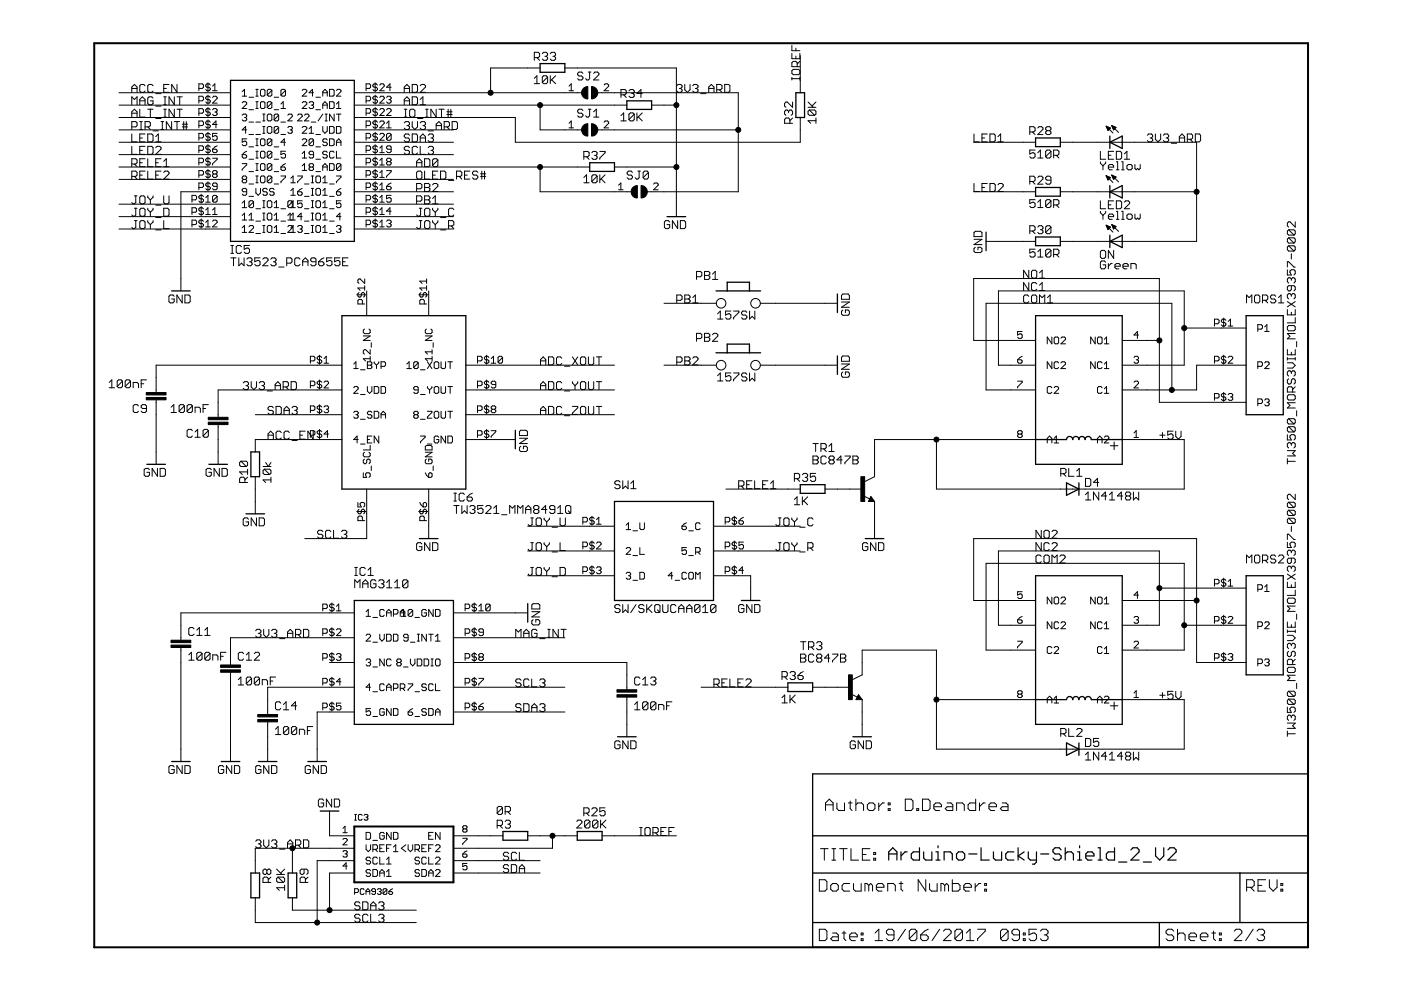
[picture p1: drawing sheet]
<svg xmlns="http://www.w3.org/2000/svg" width="297mm" height="210mm" viewBox="0 0 297 210" stroke-linecap="round" stroke-linejoin="round" font-family="sans-serif">
<g fill="none" stroke="#000" stroke-width=".21">
<path d="M25.2 19.7h23.7M27.9 18.8h1.2M27.9 19.6v-1.1l.6-.6 .6 .6v1.1M30.8 18.2l-.3-.3h-.6l-.3 .3v1.1l.3 .3h.6l.3-.3M32.4 18.2l-.2-.3h-.6l-.3 .3v1.1l.3 .3h.6l.2-.3M33 19.9h1.1M34.7 18.8h.6M35.8 17.9h-1.1v1.7h1.1M37.5 17.9v1.7l-1.1-1.7v1.7M42.2 18.8h.7l.2-.3v-.5l-.2-.2h-.7v1.4M44.1 17.5v2M44.6 18l-.3-.2h-.4l-.3 .5 .3 .2h.4l.3 .5-.3 .2h-.4l-.3-.2"/>
<path d="M45.1 19.2h.9M45.1 18.3l.5-.5v1.4M51.4 19.4l.4-.5v1.5M54.3 18.9h.4M54.5 18.9v1.5M55.2 19.2l.3-.3h.4l.3 .3v1l-.3 .2h-.4l-.3-.2zM57.6 19.2v1l-.2 .2h-.5l-.2-.2M57.6 19.2l-.2-.3h-.5l-.2 .3v1M57.6 19.2l-.9 1M60.5 19.2v1l-.2 .2h-.5l-.2-.2M60.5 19.2l-.2-.3h-.5l-.2 .3v1M60.5 19.2l-.9 1"/>
<path d="M64.1 19.2l.2-.3h.5l.2 .3v.2l-.9 1h.9M66.5 19.7h-1l.8-.8v1.5M68.4 19.7h1M69.9 18.9h.7l.2 .3v1l-.2 .2h-.7zM71.3 19.2l.3-.3h.5l.2 .3v.2l-1 1h1M75.1 19.7h48.2M77.6 18.8h.7l.3-.3v-.5l-.3-.2h-.7v1.4M79.5 17.5v2M80 18l-.2-.2h-.5l-.2 .2v.3l.2 .2h.5l.2 .3v.2l-.2 .2h-.5l-.2-.2M80.5 18l.3-.2h.4l.3 .2v.3l-1 .9h1M82.9 18.5h-.9l.7-.7v1.4M85.7 18.8h1.1"/>
<path d="M85.7 19.6v-1.1l.6-.6 .5 .6v1.1M87.4 17.9h.8l.3 .3v1.1l-.3 .3h-.8zM89.1 18.2l.3-.3h.5l.3 .3v.3l-1.1 1.1h1.1M113.3 16.6l.5-.5v1.6M113.3 17.7h1.1M113.3 12.2h.8l.3-.3v-.5l-.3-.3h-.8v1.7M113.8 12.2l.6 .6M114.5 14.4h-10.5v5.3M115 11.4l.3-.3h.5l.3 .3v.3l-.3 .2M115.5 11.9h.3M115.8 11.9l.3 .3v.3l-.3 .3h-.5l-.3-.3M116.1 16.3v1.2l-.3 .2h-.5l-.3-.2"/>
<path d="M116.1 16.3l-.3-.2h-.5l-.3 .2v1.2M116.1 16.3l-1.1 1.2M116.7 16.1v1.6M116.7 11.4l.2-.3h.6l.3 .3v.3l-.3 .2M116.9 16.9l.9 .8M117.2 11.9h.3M117.5 11.9l.3 .3v.3l-.3 .3h-.6l-.2-.3M117.8 16.1l-1.1 1.1M119.8 14.4h23.6v31.5M120.6 19.2h1M120.6 18.3l.5-.5v1.4M123.6 15.6l-.3-.3h-.6l-.2 .3v.2l.2 .3h.6l.3 .3v.3l-.3 .3h-.6l-.2-.3"/>
<path d="M124.7 15.3h.6M125 15.3v1.4l-.3 .3h-.3l-.2-.3M125.9 15.6l.2-.3h.6l.3 .3v.2l-1.1 1.2h1.1M126.7 19.7h29.8v21h-19.3M128.1 18l.2-.2h.5l.3 .2v.3l-1 .9h1M133.3 19.3l.3-.3h.6l.3 .3v.2l-.3 .3M133.9 19.8h.3M134.2 19.8l.3 .3v.3l-.3 .3h-.6l-.3-.3M136.2 19.8h-1.2l.9-.8v1.7M143.5 18.2l.3-.3h.5l.3 .3v.3l-.3 .3M144 18.8h.3M144.3 18.8l.3 .2v.3l-.3 .3h-.5l-.3-.3"/>
<path d="M145.2 17.9v1.1l.5 .6 .6-.6v-1.1M146.9 18.2l.3-.3h.5l.3 .3v.3l-.3 .3M147.4 18.8h.3M147.7 18.8l.3 .2v.3l-.3 .3h-.5l-.3-.3M148.6 19.9h1.1M150.3 18.8h1.1M150.3 19.6v-1.1l.5-.6 .6 .6v1.1M152 19h.8l.3-.2v-.6l-.3-.3h-.8v1.7M152.5 19l.6 .6M153.6 17.9h.9l.2 .3v1.1l-.2 .3h-.9zM167.9 11.3v1.1h1.7v-1.1M167.9 15l.3-.3h1.1l.3 .3v.6l-.3 .2h-1.1l-.3-.2z"/>
<path d="M167.9 16.7h1.7M167.9 9.6v1.2h1.7M167.9 16.4v.6M168.7 10.2v.6M168.7 11.9v.5M169 14.1v-.8l-.3-.3h-.5l-.3 .3v.8h1.7M169.6 16.4v.6M169.6 13l-.6 .6M169.7 11.8v7.9M25.2 35.4h23.7M25.2 24.9h23.7M25.2 27.5h23.7"/>
<path d="M25.2 30.2h23.7M25.2 32.8h23.7M25.2 38h23.7M25.2 22.3h23.7M27.9 24h1.2M27.9 22.2v-1.7l.6 .6 .6-.6v1.7M27.9 26.9h.9l.3-.3v-.5l-.3-.3h-.9v1.7M27.9 37.4h.9l.3-.3v-.5l-.3-.3h-.9v1.7M27.9 31v1.7h1.2M27.9 28.4v1.7h1.2M27.9 24.8v-1.1l.6-.5 .6 .5v1.1M27.9 34.8h.9l.3-.3v-.6l-.3-.2h-.9v1.6"/>
<path d="M28.5 37.4l.6 .6M28.5 34.8l.6 .5M29.6 21.4h1.2M29.6 29.3h.6M29.6 31.9h.6M29.6 34.5h.6M29.6 37.1h.6M29.6 23.2v1.6h1.2M29.6 22.2v-1.1l.6-.6 .6 .6v1.1M29.6 25.8h.6M29.6 27.5h.6M29.9 25.8v1.7"/>
<path d="M30.8 36.3h-1.2v1.7h1.2M30.8 31h-1.2v1.7h1.2M30.8 28.4h-1.2v1.7h1.2M30.8 33.7h-1.2v1.6h1.2M30.8 26.9h.8l.3-.3v-.5l-.3-.3h-.8v1.7M31.3 26.9l.6 .6M31.3 23.2h1.1M31.3 36.3v1.7h1.1M31.3 31h.9l.2 .3v1.1l-.2 .3h-.9zM31.3 28.4h.9l.2 .3v1.1l-.2 .3h-.9zM31.3 33.7v1.6h1.1M31.9 23.2v1.6"/>
<path d="M32.4 20.8l-.2-.3h-.6l-.3 .3v1.1l.3 .3h.6l.2-.3v-.5h-.5M32.4 27.7h1.2M33 31.3l.3-.3h.6l.2 .3v.3l-1.1 1.1h1.1M33 34.5h.6M33 37.1h.6M33 30.1h1.1M33 25.1h1.1M33 22.5h1.1M33 29l.6-.6v1.7M34.1 36.3h-1.1v1.7h1.1M34.1 25.8h.6M34.1 27.5h.6"/>
<path d="M34.1 33.7h-1.1v1.6h1.1M34.4 25.8v1.7M34.7 36.6l.3-.3h.6l.2 .3v.3l-1.1 1.1h1.1M34.7 23.2h.6M34.7 24.8h.6M34.7 20.5h.6M34.7 22.2h.6M34.7 34.2l.6-.5v1.6M34.7 35.3h1.1M35 20.5v1.7M35 23.2v1.6M36.4 25.8v1.7l-1.1-1.7v1.7"/>
<path d="M37 20.5v1.7l-1.2-1.7v1.7M37 23.2v1.6l-1.2-1.6v1.6M37 25.8h1.1M37.5 25.8v1.7M37.5 23.2h1.2M37.5 20.5h1.2M38.1 20.5v1.7M38.1 23.2v1.6M38.7 26.9h1.1M38.7 26.3h1.1M38.9 25.8v1.7M39.5 25.8v1.7"/>
<path d="M42.2 26.6h.7l.2-.2v-.5l-.2-.2h-.7v1.4M42.2 21.4h.7l.2-.3v-.4l-.2-.3h-.7v1.5M42.2 34.5h.7l.2-.2v-.5l-.2-.3h-.7v1.5M42.2 24h.7l.2-.3v-.4l-.2-.3h-.7v1.5M42.2 29.3h.7l.2-.3v-.5l-.2-.2h-.7v1.4M42.2 31.9h.7l.2-.3v-.4l-.2-.3h-.7v1.5M42.2 37.1h.7l.2-.2v-.5l-.2-.2h-.7v1.4M42.2 39.8h.7l.2-.3v-.5l-.2-.2h-.7v1.4M44.1 20.2v1.9M44.1 22.8v1.9M44.1 25.4v1.9M44.1 28v2"/>
<path d="M44.1 30.7v1.9M44.1 33.3v1.9M44.1 35.9v1.9M44.1 38.5v2M44.6 33.8l-.3-.3h-.4l-.3 .3 .3 .5h.4l.3 .2-.3 .5h-.4l-.3-.3M44.6 31.2l-.3-.3h-.4l-.3 .3 .3 .4h.4l.3 .3-.3 .5h-.4l-.3-.3M44.6 25.9l-.3-.2h-.4l-.3 .4 .3 .3h.4l.3 .5-.3 .2h-.4l-.3-.2M44.6 20.7l-.3-.3h-.4l-.3 .5 .3 .2h.4l.3 .5-.3 .3h-.4l-.3-.3M44.6 23.3l-.3-.3h-.4l-.3 .5 .3 .2h.4l.3 .5-.3 .3h-.4l-.3-.3M44.6 28.5l-.3-.2h-.4l-.3 .5 .3 .2h.4l.3 .5-.3 .2h-.4l-.3-.2M44.6 36.4l-.3-.2h-.4l-.3 .2 .3 .5h.4l.3 .2v.3l-.3 .2h-.4l-.3-.2M44.6 39l-.3-.2h-.4l-.3 .2 .3 .5h.4l.3 .3v.2l-.3 .2h-.4l-.3-.2"/>
<path d="M45.1 31.6h.7l.2 .3v.2l-.2 .3h-.5l-.2-.3zM45.1 20.7l.2-.3h.5l.2 .3v.2l-.9 1h.9M45.1 23.3l.2-.3h.5l.2 .3v.2l-.2 .2M45.1 33.5h.9v.3l-.9 .9v.3M45.3 36.9l-.2-.3v-.2l.2-.2h.5l.2 .2v.2l-.2 .3M45.3 36.9l-.2 .2v.3l.2 .2h.5l.2-.2v-.3l-.2-.2M45.3 36.9h.5M45.6 23.7h.2M45.8 23.7l.2 .3v.2l-.2 .3h-.5l-.2-.3M46 28.3h-.9v.7l.5-.2h.2l.2 .2v.5l-.2 .2h-.5l-.2-.2M46 39.5h-.7l-.2-.2v-.3l.2-.2h.5l.2 .2v1l-.2 .2h-.5l-.2-.2M46 26.4h-.9l.7-.7v1.4"/>
<path d="M46 30.9l-.9 .7M51.4 32.8h.7l.2 .5-.2 .2h-.5l-.2-.2zM51.4 20.4h.9M51.4 21.8l.2-.2h.5l.2 .2v.3l-.9 .9h.9M51.4 24.4l.2-.2h.5l.2 .2v.3l-.2 .2M51.4 34.7h.9v.2l-.9 1v.2M51.6 38l-.2 .3 .2 .5h.5l.2-.3-.2-.5M51.6 38l-.2-.2 .2-.5h.5l.2 .3-.2 .4M51.6 38h.5M51.8 24.9h.3M52.1 24.9l.2 .2v.3l-.2 .2h-.5l-.2-.2M52.3 29.4h-.9v.8l.4-.3 .5 .3v.4l-.2 .3h-.5l-.2-.3"/>
<path d="M52.3 27.5h-.9l.7-.7v1.5M52.3 32.1l-.9 .7M52.8 20.6h1M52.8 23.3h1M52.8 25.9h1M52.8 28.5h1M52.8 31.1h1M52.8 33.8h1M52.8 36.4h1M52.8 39h1M54.3 39.9v1l.4 .5 .5-.5v-1M54.3 33.5h.4"/>
<path d="M54.3 38.8h.4M54.3 20.4h.4M54.3 23h.4M54.3 21.6h.4M54.3 25.9h.9M54.3 28.5h.9M54.3 29.4h.4M54.3 30.9h.4M54.3 32.1h.4M54.3 34.7h.4M54.3 36.1h.4M54.3 37.3h.4"/>
<path d="M54.5 21.6v1.4M54.5 29.4v1.5M54.5 32.1v1.4M54.5 34.7v1.4M54.5 37.3v1.5M55.2 32.3l.3-.2h.4l.3 .2v1l-.3 .2h-.4l-.3-.2zM55.5 37.3h.4l.3 .3v.9l-.3 .3h-.4l-.3-.3v-.9zM55.5 21.6h.4l.3 .2v1l-.3 .2h-.4l-.3-.2v-1zM55.5 29.4h.4l.3 .3v.9l-.3 .3h-.4l-.3-.3v-.9zM55.5 34.7h.4l.3 .2v1l-.3 .2h-.4l-.3-.2v-1zM55.7 25.6h.5M55.7 24.2h.5"/>
<path d="M55.7 28.3h.5M55.7 26.8h.5M55.9 24.2v1.4M55.9 26.8v1.5M56.7 24.4l.2-.2h.5l.2 .2v1l-.2 .2h-.5l-.2-.2zM56.7 27.1l.2-.3h.5l.2 .3v.9l-.2 .3h-.5l-.2-.3zM57.6 32.3v1l-.2 .2h-.5l-.2-.2M57.6 37.6v.9l-.2 .3h-.5l-.2-.3M57.6 21.8l-.2-.2h-.5l-.2 .2v1M57.6 29.7l-.2-.3h-.5l-.2 .3v.9M57.6 32.3l-.2-.2h-.5l-.2 .2v1M57.6 34.9l-.2-.2h-.5l-.2 .2v1"/>
<path d="M57.6 37.6l-.2-.3h-.5l-.2 .3v.9M57.6 21.8v1l-.2 .2h-.5l-.2-.2M57.6 29.7v.9l-.2 .3h-.5l-.2-.3M57.6 34.9v1l-.2 .2h-.5l-.2-.2M57.6 21.8l-.9 1M57.6 29.7l-.9 .9M57.6 32.3l-.9 1M57.6 34.9l-.9 1M57.6 37.6l-.9 .9M58.1 20.6h1M58.1 23.3h1M58.1 31.1h1"/>
<path d="M58.1 33.8h1M58.1 36.4h1M58.1 39h1M59.1 24.4v1l-.3 .2h-.4l-.3-.2M59.1 24.4l-.3-.2h-.4l-.3 .2v1M59.1 27.1l-.3-.3h-.4l-.3 .3v.9M59.1 27.1v.9l-.3 .3h-.4l-.3-.3M59.1 24.4l-1 1M59.1 27.1l-1 .9M59.6 35.4h.7l.2 .3v.2l-.2 .2h-.5l-.2-.2zM59.6 37.3h.9v.3l-.9 .9v.3M59.6 23h.9"/>
<path d="M59.6 22.1l.4-.5v1.4M59.6 25.9h.9M59.6 28.5h.9M60.5 32.1h-.9v.7l.4-.2 .5 .2v.5l-.2 .2h-.5l-.2-.2M60.5 30.2h-.9l.7-.8v1.5M60.5 34.7l-.9 .7M61 24.4l.3-.2h.4l.3 .2v.3l-1 .9h1M61 27.1l.3-.3h.4l.3 .3v.2l-.3 .2M61.5 27.5h.2M61.7 38.8h.9M61.7 37.8l.4-.5v1.5M61.7 27.5l.3 .3-.3 .5h-.4l-.3-.3"/>
<path d="M63.1 24.4l.3-.2h.4l.3 .2v.3l-1 .9h1M63.1 37.3h1v.3l-1 .9v.3M64.1 33.5h.9M64.1 21.8l.2-.2h.5l.2 .2v.3l-.9 .9h.9M64.1 27.1l.2-.3h.5l.2 .3v.2l-.9 1h.9M64.1 29.7l.2-.3h.5l.2 .3v.2l-.9 1h.9M64.1 36.1h.9M64.1 35.2l.5-.5v1.4M64.1 39.9l-1 .8M64.1 32.6l.5-.5v1.4M64.6 24.4l.2-.2h.5l.2 .2v.3l-.9 .9h.9M64.6 39h.9"/>
<path d="M65.5 21.8l.3-.2h.5l.2 .2v.3l-.2 .2M65.5 28.3h1M65.5 27.3l.5-.5v1.5M65.8 35.4h.5M65.8 35.4l-.3-.2 .3-.5h.5l.2 .2-.2 .5M65.8 35.4l-.3 .3 .3 .4h.5l.2-.2-.2-.5M66 38.8h.5M66 25.9h1M66 37.3h.5M66 39.9h.5M66 22.3h.3M66.3 22.3l.2 .2v.3l-.2 .2h-.5l-.3-.2"/>
<path d="M66.3 37.3v1.5M66.3 39.9v1.5M66.5 32.8h-.7l-.3-.2v-.3l.3-.2h.5l.2 .2v1l-.2 .2h-.5l-.3-.2M66.5 29.7v.9l-.2 .3h-.5l-.3-.3M66.5 29.7l-.2-.3h-.5l-.3 .3v.9M66.5 29.7l-1 .9M67 37.6l.2-.3h.5l.2 .3v.9l-.2 .3h-.5l-.2-.3zM67 20.6h.9M67 23.3h.9M67 28.5h.9M67 31.1h.9M67 33.8h.9"/>
<path d="M67 36.4h.9M68.4 35.4h1M68.4 36.1v-.9l.5-.5 .5 .5v.9M68.4 38.8h1M68.4 37.8l.5-.5v1.5M68.4 20.4v-1l.5-.5 .5 .5v1M68.4 23v-.9l.5-.5 .5 .5v.9M68.4 26.8v1l.5 .5 .5-.5v-1M68.4 24.2l-.9 1.4M68.4 22.3h1M68.9 25.6h.5M68.9 24.2h.5"/>
<path d="M69.2 24.2v1.4M69.4 32.3l-.2-.2h-.5l-.3 .2v.3l.3 .2h.5l.2 .2-.2 .5h-.5l-.3-.2M69.4 29.7l-.2-.3h-.5l-.3 .3v.2l.3 .3h.5l.2 .2-.2 .5h-.5l-.3-.3M69.9 21.6h.7l.2 .2v1l-.2 .2h-.7zM69.9 26.8h.7l.2 .3v.9l-.2 .3h-.7zM69.9 29.4h.7l.2 .3v.9l-.2 .3h-.7zM69.9 34.7h.7l.2 .2v1l-.2 .2h-.7zM69.9 39h.9M70.8 24.2v1.4l-.9-1.4v1.4M70.8 32.3l-.2-.2h-.5l-.2 .2v1l.2 .2h.5l.2-.2M71.3 32.1v1.4h1M71.3 23h1"/>
<path d="M71.3 24.2h1M71.3 26.8h.8l.2 .3v.9l-.2 .3h-.8zM71.3 30.2h1M71.3 37.3h1v.3l-1 .9v.3M71.3 30.9v-1l.5-.5 .5 .5v1M71.3 22.1l.5-.5v1.4M71.8 24.2v1.4M72.3 34.9l-.2-.2h-.5l-.3 .2v1M72.3 34.9v1l-.2 .2h-.5l-.3-.2M72.3 39.9l-1 .8M72.3 34.9l-1 1M75.1 35.4h49.9"/>
<path d="M75.1 24.9h34.2v5.3h60.4v-5.3M75.1 27.5h21M75.1 30.2h21M75.1 32.8h21M75.1 38h21M75.1 22.3h57.8M77.6 21.4h.7l.3-.3v-.4l-.3-.3h-.7v1.5M77.6 24h.7l.3-.3v-.4l-.3-.3h-.7v1.5M77.6 26.6h.7l.3-.2v-.5l-.3-.2h-.7v1.4M77.6 29.3h.7l.3-.3v-.5l-.3-.2h-.7v1.4M77.6 31.9h.7l.3-.3v-.4l-.3-.3h-.7v1.5M77.6 34.5h.7l.3-.2v-.5l-.3-.3h-.7v1.5"/>
<path d="M77.6 37.1h.7l.3-.2v-.5l-.3-.2h-.7v1.4M77.6 39.8h.7l.3-.3v-.5l-.3-.2h-.7v1.4M79.5 20.2v1.9M79.5 22.8v1.9M79.5 25.4v1.9M79.5 28v2M79.5 30.7v1.9M79.5 33.3v1.9M79.5 35.9v1.9M79.5 38.5v2M80 28.5l-.2-.2h-.5l-.2 .2v.3l.2 .2h.5l.2 .3v.2l-.2 .2h-.5l-.2-.2M80 23.3l-.2-.3h-.5l-.2 .3v.2l.2 .2h.5l.2 .3v.2l-.2 .3h-.5l-.2-.3"/>
<path d="M80 33.8l-.2-.3h-.5l-.2 .3v.2l.2 .3h.5l.2 .2v.2l-.2 .3h-.5l-.2-.3M80 31.2l-.2-.3h-.5l-.2 .3v.2l.2 .2h.5l.2 .3v.2l-.2 .3h-.5l-.2-.3M80 25.9l-.2-.2h-.5l-.2 .2v.2l.2 .3h.5l.2 .2v.3l-.2 .2h-.5l-.2-.2M80 20.7l-.2-.3h-.5l-.2 .3v.2l.2 .2h.5l.2 .3v.2l-.2 .3h-.5l-.2-.3M80 36.4l-.2-.2h-.5l-.2 .2v.2l.2 .3h.5l.2 .2v.3l-.2 .2h-.5l-.2-.2M80 39l-.2-.2h-.5l-.2 .2v.3l.2 .2h.5l.2 .3v.2l-.2 .2h-.5l-.2-.2M80.5 32.4h1M80.5 25.9l.3-.2h.4l.3 .2v.2l-1 1h1M80.5 20.7l.3-.3h.4l.3 .3v.2l-1 1h1M80.5 23.3l.3-.3h.4l.3 .3v.2l-1 1h1M80.5 28.5l.3-.2h.4l.3 .2v.3l-1 .9h1M80.5 35h1"/>
<path d="M80.5 37.6h1M80.5 31.4l.5-.5v1.5M80.5 34l.5-.5v1.5M80.5 36.6l.5-.4v1.4M80.5 39.3l.5-.5v1.4M82 26.1l.4-.4v1.4M82 20.7l.2-.3h.5l.2 .3v.2l-.2 .2M82 23.3l.2-.3h.5l.2 .3v.2l-.9 1h.9M82 27.1h.9M82 36.2h.9v.2l-.9 1v.2M82 39.5h.7l.2 .3v.2l-.2 .2h-.5l-.2-.2zM82.2 34.3h.5"/>
<path d="M82.2 34.3l-.2-.3v-.2l.2-.3h.5l.2 .3v.2l-.2 .3M82.2 34.3l-.2 .2v.2l.2 .3h.5l.2-.3v-.2l-.2-.2M82.4 21.1h.3M82.7 21.1l.2 .3v.2l-.2 .3h-.5l-.2-.3M82.9 31.6h-.7l-.2-.2v-.2l.2-.3h.5l.2 .3v.9l-.2 .3h-.5l-.2-.3M82.9 28.5l-.2-.2h-.5l-.2 .2v1M82.9 28.5v1l-.2 .2h-.5l-.2-.2M82.9 38.8l-.9 .7M82.9 28.5l-.9 1M85.7 21.4h1.1M85.7 23.2h.6M85.7 24.8h.6"/>
<path d="M85.7 22.2v-1.1l.6-.6 .5 .6v1.1M85.7 26.1l.3-.3h.6l.2 .3v.2l-.2 .3M86 23.2v1.6M86.3 26.6h.3M86.6 26.6l.2 .3v.3l-.2 .3h-.6l-.3-.3M86.8 28.7l-.2-.3h-.6l-.3 .3v.3l.3 .3h.6l.2 .2v.3l-.2 .3h-.6l-.3-.3M86.8 31.3l-.2-.3h-.6l-.3 .3v.3l.3 .3h.6l.2 .3v.2l-.2 .3h-.6l-.3-.3M86.8 23.4l.3-.2h.6l.3 .2v1.2l-.3 .2h-.6l-.3-.2zM87.4 25.8v1.1l.6 .6 .5-.6v-1.1M87.4 20.5h.8l.3 .3v1.1l-.3 .3h-.8zM87.4 28.4h.8l.3 .3v1.1l-.3 .3h-.8zM88.3 35.3v-1.1l.6-.5 .6 .5v1.1"/>
<path d="M88.3 36.6l.3-.3h.6l.3 .3v1.1l-.3 .3h-.6l-.3-.3zM88.3 34.5h1.2M88.5 31.3l-.3-.3h-.5l-.3 .3v1.1l.3 .3h.5l.3-.3M88.5 25.1h1.2M89.1 29.3h1.1M89.1 30.1v-1.1l.6-.6 .5 .6v1.1M89.1 31v1.7h1.1M89.1 26.1l.3-.3h.5l.3 .3v.2l-.3 .3M89.1 22.2h1.1M89.1 21.1l.6-.6v1.7M89.7 26.6h.2M89.9 26.6l.3 .3v.3l-.3 .3h-.5l-.3-.3"/>
<path d="M90 33.7h.9l.2 .2v1.2l-.2 .2h-.9zM90 36.3v1.7h1.1M90 38.9h.9l.2 .3v.3l-.2 .3 .2 .2v.3l-.2 .3h-.9zM90 39.8h.9M90.2 23.2h.6M90.2 24.8h.6M90.5 23.2v1.6M90.8 31.3l.3-.3h.5l.3 .3v.3l-.3 .3M90.8 28.7l.3-.3h.5l.3 .3v.3l-.3 .3M90.8 27.7h1.1M91.4 29.3h.2M91.4 31.9h.2"/>
<path d="M91.6 31.9l.3 .3v.2l-.3 .3h-.5l-.3-.3M91.6 29.3l.3 .2v.3l-.3 .3h-.5l-.3-.3M91.7 39.2l.3-.3h.6l.2 .3v.3l-1.1 1.1h1.1M91.7 37.1h.6M92.5 26.6h1.1M92.5 23.2v1.6l-1.1-1.6v1.6M92.5 27.5v-1.2l.5-.5 .6 .5v1.2M92.8 33.9l-.2-.2h-.6l-.3 .2v1.2M92.8 36.3h-1.1v1.7h1.1M92.8 33.9v1.2l-.2 .2h-.6l-.3-.2M92.8 33.9l-1.1 1.2M93 23.2h1.2"/>
<path d="M93.4 36.3h.9l.2 .3v1.1l-.2 .3h-.9zM93.6 23.2v1.6M94.2 26.9h.8l.3-.3v-.5l-.3-.3h-.8v1.7M94.7 26.9l.6 .6M94.7 23.7h1.2M94.7 24.3h1.2M95 23.2v1.6M95.1 38.2h1.1M95.6 23.2v1.6M95.9 25.8h.8l.3 .3v1.1l-.3 .3h-.8zM96.8 37.4h.8l.3-.3v-.5l-.3-.3h-.8v1.7M97.4 37.4l.5 .6"/>
<path d="M98.5 37.1h.6M99.6 36.3h-1.1v1.7h1.1M101.3 36.6l-.3-.3h-.5l-.3 .3v.3l.3 .2h.5l.3 .3v.3l-.3 .3h-.5l-.3-.3M101.9 37.4h1.1M101.9 36.9h1.1M102.2 36.3v1.7M102.7 36.3v1.7M114.5 22.3v5.2h8.8M114.5 35.4v5.3h19.3M120.6 27.1h1M120.6 26.1l.5-.4v1.4M123.6 23.4l-.3-.2h-.6l-.2 .2v.3l.2 .3h.6l.3 .3v.3l-.3 .2h-.6l-.2-.2"/>
<path d="M123.8 37.6l.6-.5v1.7M123.8 38.8h1.1M123.8 33.2h.8l.3-.2v-.6l-.3-.3h-.8v1.7M124.4 33.2l.5 .6M124.7 23.2h.6M125 23.2v1.4l-.3 .2h-.3l-.2-.2M125.5 32.4l.3-.3h.5l.3 .3v.3l-.3 .3M125.9 24.8h1.1M125.9 23.7l.5-.5v1.6M126 33h.3M126.3 33l.3 .2v.3l-.3 .3h-.5l-.3-.3M126.6 37.4v1.1l-.3 .3h-.5l-.3-.3"/>
<path d="M126.6 37.4l-.3-.3h-.5l-.3 .3v1.1M126.6 37.4l-1.1 1.1M126.7 27.5h29.8M127.2 32.1h1.1v.3l-1.1 1.1v.3M127.2 37.1v1.7M127.4 37.9l.9 .9M128.1 25.9l.2-.2h.5l.3 .2v.2l-1 1h1M128.3 37.1l-1.1 1.1M130.3 35.4h13.1M131.1 39.3l.5-.5v1.4M131.7 24.5l.5-.6v1.7M131.7 25.6h1.1"/>
<path d="M131.7 20.1h.8l.3-.3v-.5l-.3-.3h-.8v1.7M132.2 20.1l.6 .6M134.1 36.6l-.3-.3h-.5l-.3 .3v.3l.3 .2h.5l.3 .3v.3l-.3 .3h-.5l-.3-.3M134.5 24.2v1.1l-.3 .3h-.6l-.3-.3M134.5 24.2l-.3-.3h-.6l-.3 .3v1.1M134.5 24.2l-1.2 1.1M135 23.9v1.7M135.2 36.3h.6M135.3 24.8l.9 .8M135.5 36.3v1.4l-.3 .3h-.2l-.3-.3M136.2 23.9l-1.2 1.2M137.5 36.6l-.3-.3h-.5l-.3 .3v1.1"/>
<path d="M137.5 36.6v1.1l-.3 .3h-.5l-.3-.3M137.5 36.6l-1.1 1.1M138.2 22.3h5.2M138.6 39l.2-.2h.5l.3 .2v.3l-1 .9h1M167.2 23.6l-.3-.3h-.3l-.3 .3v.6l.3 .2M167.2 23.6l.3-.3h.2l.3 .3v.6l-.3 .2M167.2 23.6v.3M167.5 26.1v-.8l-.3-.3h-.6l-.3 .3v.8h1.7M168 21.6v1.2l-1.1-1.2h-.3l-.3 .3v.6l.3 .3M168 25l-.5 .6M171.3 22.8h1.7M171.3 21.6l1.1 1.2"/>
<path d="M171.6 23.3h1.1l.3 .3v.6l-.3 .2M171.6 23.3l-.3 .3v.6l.3 .2h1.1M171.6 23.3l1.1 1.1M173 25.6h-1.7l.6 .5M173 25v1.1M173 21.6l-.9 .9M206.4 30.2h13.2M206.5 28.4v1.7h1.1M206.5 38.9v1.7h1.1M208.2 29.3h.6M208.2 39.8h.6M209.3 28.4h-1.1v1.7h1.1"/>
<path d="M209.3 38.9h-1.1v1.7h1.1M209.9 28.4h.8l.3 .3v1.1l-.3 .3h-.8zM209.9 38.9h.8l.3 .3v1.1l-.3 .3h-.8zM211.6 30.1h1.1M211.6 29l.6-.6v1.7M211.6 39.2l.3-.3h.5l.3 .3v.3l-1.1 1.1h1.1M218.3 28h.9l.3-.3v-.6l-.3-.2h-.9v1.6M218.3 38.5h.9l.3-.3v-.6l-.3-.2h-.9v1.7M218.9 28l.6 .5M218.9 38.5l.6 .6M219.5 31.8h-1.2v.9l.6-.3h.3l.3 .3v.5l-.3 .3h-.6l-.3-.3M220 33.5h1.1"/>
<path d="M220 32.4l.6-.6v1.7M220 27.1l.3-.2h.6l.2 .2v.3l-1.1 1.1h1.1M220 37.6l.3-.2h.6l.2 .2v.3l-1.1 1.2h1.1M222 27.7l-.3-.3v-.3l.3-.2h.5l.3 .2v.3l-.3 .3M222 27.7l-.3 .3v.3l.3 .2h.5l.3-.2v-.3l-.3-.3M222 27.7h.5M222.8 38.2h-.8l-.3-.3v-.3l.3-.2h.5l.3 .2v1.2l-.3 .3h-.5l-.3-.3M222.8 32.1l-.3-.3h-.5l-.3 .3v1.1M222.8 32.1v1.1l-.3 .3h-.5l-.3-.3M222.8 32.1l-1.1 1.1M223.4 32.9h.8l.3-.2v-.6l-.3-.3h-.8v1.7M224 32.9l.5 .6"/>
<path d="M224.8 30.2h28.9v21h-28.9M233.3 32.1v1.7h1.1M233.3 34.3v.3l.5 .6M233.8 35.2v.8M234.4 34.3v.3l-.6 .6M234.5 26.8l1.5 1.4M234.5 26.8l.9 .4-.5 .5zM234.5 37.3l1.5 1.4M234.5 37.3l.9 .4-.5 .5zM234.5 37.3h.1M234.6 26.9h.2M234.6 37.4h.3"/>
<path d="M234.6 27h.5M234.7 37.5h.5M234.7 27.1h.7M234.7 37.7h.7M234.7 27.2h.7M234.8 37.8h.5M234.8 27.4h.4M234.8 37.9h.4M234.8 27.5h.3M234.9 38.1h.1M234.9 27.6h.1M235 35.4h1.1v-.2l-.3-.3h-.5l-.3 .3v.5l.3 .3h.5"/>
<path d="M235 32.9h.5M235.7 26.6l1.5 1.5M235.7 26.6l.9 .4-.5 .5zM235.7 37.1l1.5 1.5M235.7 37.1l.9 .4M235.7 37.1l.4 .9 .5-.5M235.7 37.2h.1M235.8 26.7h.2M235.8 37.3h.3M235.8 26.9h.5M235.8 37.4h.6M235.9 27h.7"/>
<path d="M235.9 37.5h.7M235.9 27.1h.6M235.9 37.7h.6M236 27.2h.4M236 37.8h.3M236 27.4h.3M236.1 37.9h.1M236.1 27.5h.1M236.1 32.1h-1.1v1.7h1.1M236.7 36h.5M236.7 34.3h.3v1.7M236.7 32.1h.8l.3 .3v1.1l-.3 .3h-.8z"/>
<path d="M237.8 36h.6M237.8 34.3h.3v1.7M238.4 32.6l.5-.5v1.7M238.4 33.8h1.1M238.9 35.2l.3-.3h.6l.3 .3v.5l-.3 .3h-.6l-.3-.3zM240.6 34.9v.8l.3 .3 .3-.3 .3 .3 .2-.3v-.8M243.3 28.7l.2-.3h.6l.3 .3v.3l-.3 .3M243.8 29.3h.3M244.1 29.3l.3 .2v.3l-.3 .3h-.6l-.2-.3M245 28.4v1.1l.5 .6 .6-.6v-1.1M246.7 28.7l.2-.3h.6l.3 .3v.3l-.3 .3M247.2 29.3h.3"/>
<path d="M247.5 29.3l.3 .2v.3l-.3 .3h-.6l-.2-.3M248.3 30.4h1.2M250 29.3h1.2M250 30.1v-1.1l.6-.6 .6 .6v1.1M251.7 29.5h.9l.3-.2v-.6l-.3-.3h-.9v1.7M252.3 29.5l.6 .6M253.4 28.4h.9l.3 .3v1.1l-.3 .3h-.9zM25.2 45.9h23.7M25.2 48.6h23.7M25.2 43.3h23.7M28.5 46.8h.6M28.5 41.5h.6"/>
<path d="M28.5 44.2h.6M28.8 46.8v1.4l-.3 .3h-.3l-.3-.3M28.8 41.5v1.4l-.3 .3h-.3l-.3-.3M28.8 44.2v1.4l-.3 .2h-.3l-.3-.2M29.9 46.8h.6l.3 .3v1.1l-.3 .3h-.6l-.3-.3v-1.1zM29.9 44.2h.6l.3 .2v1.2l-.3 .2h-.6l-.3-.2v-1.2zM29.9 41.5h.6l.3 .3v1.1l-.3 .3h-.6l-.3-.3v-1.1zM31.3 41.5v.3l.6 .6M31.3 44.2v.2l.6 .6M31.3 46.8v.3l.6 .5M31.9 42.4v.8M31.9 45v.8"/>
<path d="M31.9 47.6v.9M32.4 41.5v.3l-.5 .6M32.4 44.2v.2l-.5 .6M32.4 46.8v.3l-.5 .5M33 43.5h1.1M33 46.1h1.1M33 48.7h1.1M34.7 41.5v1.4l.3 .3h.6l.2-.3v-1.4M34.7 44.2h.9l.2 .2v1.2l-.2 .2h-.9zM34.7 46.8v1.7h1.1M40.7 47.6h.7l.3-.2v-.5l-.3-.2h-.7v1.4M40.7 42.4h.7l.3-.3v-.4l-.3-.3h-.7v1.5"/>
<path d="M40.7 45h.7l.3-.2v-.5l-.3-.3h-.7v1.5M42.7 41.2v1.9M42.7 43.8v1.9M42.7 46.4v2M43.1 44.3l-.2-.3h-.5l-.2 .3v.2l.2 .3h.5l.2 .2v.3l-.2 .2h-.5l-.2-.2M43.1 41.7l-.2-.3h-.5l-.2 .3v.2l.2 .2h.5l.2 .3v.2l-.2 .3h-.5l-.2-.3M43.1 46.9l-.2-.2h-.5l-.2 .2v.3l.2 .2h.5l.2 .2v.3l-.2 .2h-.5l-.2-.2M43.6 42.9h1M43.6 41.9l.5-.5v1.5M43.6 44.5l.5-.5v1.5M43.6 47.2l.5-.5v1.4M43.6 45.5h1"/>
<path d="M43.6 48.1h1M45.1 44.5l.5-.5v1.5M45.1 46.9l.2-.2h.5l.2 .2v.3l-.9 .9h.9M45.1 45.5h.9M46 41.7v.9l-.2 .3h-.5l-.2-.3M46 41.7l-.2-.3h-.5l-.2 .3v.9M46 41.7l-.9 .9M48.9 40.7h-10.5v21M48.9 54.7h1.2M48.9 53.7h.6M48.9 52h.6M49.2 52v1.7"/>
<path d="M49.5 54.7v1.6M50.6 54.7v1.6l.6-.5 .6 .5v-1.6M51.2 52.3l-.3-.3h-.5l-.3 .3v1.1l.3 .3h.5l.3-.3M51.4 43.1l.4-.5v1.4M51.4 45.7l.4-.5v1.5M51.4 48.3l.4-.5v1.5M51.4 44h.9M51.4 46.7h.9M51.4 49.3h.9M52.3 40.7h-.7l-.2-.3 .2-.5h.5l.2 .3v.9l-.2 .3h-.5l-.2-.3M52.3 54.9l.3-.2h.6l.2 .2v.3l-.2 .3M52.8 48.1l.2-.3h.5l.3 .3v.2l-1 1h1"/>
<path d="M52.8 45.7l.5-.5v1.5M52.8 41.6h1M52.8 46.7h1M52.9 55.5h.3M52.9 52h-1.1v.9l.5-.3h.3l.3 .3v.5l-.3 .3h-.6l-.2-.3M53.2 55.5l.2 .3v.3l-.2 .2h-.6l-.3-.2M53.8 42.8v1l-.3 .2h-.5l-.2-.2M53.8 42.8l-.3-.2h-.5l-.2 .2v1M53.8 42.8l-1 1M54.3 44.3h.9M54.3 46.9h.9M54.3 49.5h.9"/>
<path d="M55.1 54.7h-1.1v.8l.6-.3h.3l.2 .3v.6l-.2 .2h-.6l-.3-.2M55.7 54.9l.3-.2h.6l.2 .2v.3l-1.1 1.1h1.1M55.7 44h.5M55.7 42.6h.5M55.7 46.7h.5M55.7 45.2h.5M55.7 49.3h.5M55.7 47.8h.5M55.9 42.6v1.4M55.9 45.2v1.5M55.9 47.8v1.5M56.7 42.8l.2-.2h.5l.2 .2v1l-.2 .2h-.5l-.2-.2z"/>
<path d="M56.7 40.2l-.3-.3h-.5l-.2 .5 .2 .3h.5l.3 .4-.3 .3h-.5l-.2-.3M56.7 48.1l.2-.3h.5l.2 .3v.9l-.2 .3h-.5l-.2-.3zM56.9 45.2h.5l.2 .2v1l-.2 .3h-.5l-.2-.3v-1zM57.4 54.9l.3-.2h.6l.2 .2v.3l-.2 .3M58 55.5h.3M58.1 40.2l-.2-.3h-.5l-.3 .5 .3 .3h.5l.2 .2v.2l-.2 .3h-.5l-.3-.3M58.1 44h1M58.1 43.1l.5-.5v1.4M58.1 45.7l.5-.5v1.5M58.1 48.3l.5-.5v1.5M58.1 46.7h1M58.1 49.3h1"/>
<path d="M58.3 55.5l.2 .3v.3l-.2 .2h-.6l-.3-.2M59.1 56.6h1.1M59.6 44.3h.9M59.6 46.9h.9M59.6 49.5h.9M60.8 55.8h.8l.3-.3v-.6l-.3-.2h-.8v1.6M61 48.1l.3-.3h.4l.3 .3v.2l-1 1h1.6M61 43.8l.3 .2h1.3M61 46.7h1.6M61 45.7l.5-.5v1.5M61.7 45.7l.4-.5v1.5M61.7 41.4h.9"/>
<path d="M61.7 40.4l.4-.5v1.5M61.7 43.1l.4-.5v1.4M61.7 48.3l.4-.5v1.5M62 42.8v1l-.3 .2M62 42.8l-.3-.2h-.4l-.3 .2v1M62 42.8l-1 1M63.1 40.7h.7l.3 .4-.3 .3h-.4l-.3-.3zM63.1 48.1l.3-.3h.4l.3 .3-.3 .5M63.6 48.6h.2M63.6 54.9l-.3-.2h-.5l-.3 .2v1.2l.3 .2h.5l.3-.2M63.8 48.6l.3 .2-.3 .5h-.4l-.3-.3M64.1 45.9h-1l.7-.7v1.5"/>
<path d="M64.1 42.6h-1v.7l.7-.2 .3 .2v.5l-.3 .2h-.4l-.3-.2M64.2 55.5h1.1M64.2 56.3v-1.1l.5-.5 .6 .5v1.1M64.6 41.6h.9M64.6 44.3h.9M64.6 46.9h.9M64.6 49.5h.9M66 41.4h.5M66 44h.5M66 42.6h.5M66 46.7h.5M66 45.2h.5"/>
<path d="M66 49.3h.5M66 47.8h.5M66.3 42.6v1.4M66.3 45.2v1.5M66.3 47.8v1.5M67 40.2l.2-.3h.5l.2 .3v.9l-.2 .3h-.5l-.2-.3zM67 48.1l.2-.3h.5l.2 .3v.9l-.2 .3h-.5l-.2-.3zM67 45.4l.2-.2h.5l.2 .2v1l-.2 .3h-.5l-.2-.3zM67 55.5h-.9l-.2-.3v-.3l.2-.2h.6l.3 .2v1.2l-.3 .2h-.6l-.2-.2M67.2 42.6h.5l.2 .2v1l-.2 .2h-.5l-.2-.2v-1zM67.6 55.5h.8l.3 .3v.3l-.3 .2h-.6l-.2-.2zM68.4 41.4h1"/>
<path d="M68.4 44h1M68.4 46.7h1M68.4 49.3h1M68.4 48.3l.5-.5v1.5M68.4 40.4l.5-.5v1.5M68.4 43.1l.5-.5v1.4M68.4 45.7l.5-.5v1.5M68.7 54.7l-1.1 .8M69.9 41.6h.9M69.9 44.3h.9M69.9 46.9h.9M69.9 49.5h.9"/>
<path d="M70.4 54.7h-1.1v.8l.5-.3h.3l.3 .3v.6l-.3 .2h-.6l-.2-.2M71.3 40.7h.8l.2 .4-.2 .3h-.5l-.3-.3zM71.3 48.1l.3-.3h.5l.2 .3-.2 .5M71.8 48.6h.3M72.1 48.6l.2 .2-.2 .5h-.5l-.3-.3M72.1 54.7h-1.1v.8l.5-.3h.3l.3 .3v.6l-.3 .2h-.6l-.2-.2M72.3 45.9h-1l.8-.7v1.5M72.3 42.6h-1v.7l.5-.2 .5 .2v.5l-.2 .2h-.5l-.3-.2M72.6 55.5h.6M73.8 54.7h-1.2v1.6h1.2M75.1 45.9h21M75.1 40.7h21"/>
<path d="M75.1 48.6h21M75.1 43.3h21M77.3 59.1v1l-1-1-.4 .3v.5l.2 .2M77.6 42.4h.7l.3-.3v-.4l-.3-.3h-.7v1.5M77.6 45h.7l.3-.2v-.5l-.3-.3h-.7v1.5M77.6 47.6h.7l.3-.2v-.5l-.3-.2h-.7v1.4M79.5 41.2v1.9M79.5 43.8v1.9M79.5 46.4v2M80 44.3l-.2-.3h-.5l-.2 .3v.2l.2 .3h.5l.2 .2v.3l-.2 .2h-.5l-.2-.2M80 41.7l-.2-.3h-.5l-.2 .3v.2l.2 .2h.5l.2 .3v.2l-.2 .3h-.5l-.2-.3M80 46.9l-.2-.2h-.5l-.2 .2v.3l.2 .2h.5l.2 .2v.3l-.2 .2h-.5l-.2-.2"/>
<path d="M80.5 42.9h1M80.5 40.2h1M80.5 45.5h1M80.5 48.1h1M80.5 47.2l.5-.5v1.4M80.5 41.9l.5-.5v1.5M80.5 44.5l.5-.5v1.5M82 46.9l.2-.2h.5l.2 .2v.3l-.2 .2M82.4 47.4h.3M82.7 47.4l.2 .2v.3l-.2 .2h-.5l-.2-.2M82.9 44.8h-.9l.7-.8v1.5M82.9 41.4h-.9v.7l.4-.2 .5 .2v.5l-.2 .3h-.5l-.2-.3"/>
<path d="M88.3 40h.9l.3-.2v-.6l-.3-.3h-.9v1.7M88.3 42.7h.9l.3-.3v-.6l-.3-.3h-.9v1.7M88.9 46.8h.6M88.9 44.2h.6M89.2 46.8v1.4l-.3 .3h-.3l-.3-.3M89.2 44.2v1.4l-.3 .2h-.3l-.3-.2M90 41.5h.9l.2 .3v.3l-.2 .3 .2 .3v.2l-.2 .3h-.9zM90 42.4h.9M90.3 44.2h.6l.2 .2v1.2l-.2 .2h-.6l-.3-.2v-1.2zM90.3 46.8h.6l.2 .3v1.1l-.2 .3h-.6l-.3-.3v-1.1zM90.4 59.1v1M90.4 59.6h-1.4l.5 .5"/>
<path d="M91.7 44.2v.2l.6 .6M91.7 46.8v.3l.6 .5M91.7 43.2h1.1M91.7 42.1l.6-.6v1.7M92.3 45v.8M92.3 47.6v.9M92.8 44.2v.2l-.5 .6M92.8 46.8v.3l-.5 .5M93.4 46.1h1.1M93.4 48.7h1.1M95.1 47.9h.8l.3-.3v-.5l-.3-.3h-.8v1.7M95.7 47.9l.5 .6"/>
<path d="M96.2 44.4l-.3-.2h-.5l-.3 .2v1.2l.3 .2h.5l.3-.2M131.1 40.2h1M142 47.1l-.3-.3h-.6l-.2 .3v1.1l.2 .3h.6l.3-.3v-.6h-.6M143.7 46.8v1.7l-1.1-1.7v1.7M144.3 46.8h.8l.3 .3v1.1l-.3 .3h-.8zM147.7 58.7h.8l.3-.3v-.6l-.3-.2h-.8v1.6M149.4 57.6h.8l.3 .2v.3l-.3 .3 .3 .3v.2l-.3 .3h-.8zM149.4 58.4h.8M151.1 59.2h1.1M151.1 58.1l.5-.5v1.6M206.4 40.7h13.2M206.5 49.3l.3-.3h1.1l.3 .3v.9h-1.7z"/>
<path d="M206.5 50.7h1.7l-1.7 1.2h1.7M206.8 52.4l-.3 .3v.6l.3 .3h1.1l.3-.3v-.6l-.3-.3h-.6v.6M209.1 51.2h10.5M218.1 57.3v1.7l-1.1-1.7v1.7M218.1 59.9v1.7l-1.1-1.7v1.7M218.3 49h.9l.3-.3v-.5l-.3-.3h-.9v1.7M218.7 57.6l.3-.3h.5l.3 .3v1.1l-.3 .3h-.5l-.3-.3zM218.9 49l.6 .6M219.5 42.3h-1.2v.9l.9-.3 .3 .3v.5l-.3 .3h-.6l-.3-.3M219.5 52.8h-1.2v.9l.6-.3h.3l.3 .3v.5l-.3 .3h-.6l-.3-.3M220 42.9l.6-.6v1.7M220 53.4l.6-.6v1.7"/>
<path d="M220 44h1.1M220 54.5h1.1M220 48.2l.3-.3h.6l.2 .3v.2l-.2 .3M220.4 57.8l.6-.5v1.7M220.4 59h1.1M220.6 48.7h.3M220.9 48.7l.2 .3v.3l-.2 .3h-.6l-.3-.3M222.8 48.2l-.3-.3h-.5l-.3 .3v1.1M222.8 42.6l-.3-.3h-.5l-.3 .3v1.1M222.8 53.1l-.3-.3h-.5l-.3 .3v1.1M222.8 42.6v1.1l-.3 .3h-.5l-.3-.3M222.8 48.2v1.1l-.3 .3h-.5l-.3-.3"/>
<path d="M222.8 53.1v1.1l-.3 .3h-.5l-.3-.3M222.8 42.6l-1.1 1.1M222.8 53.1l-1.1 1.1M222.8 48.2l-1.1 1.1M223.4 43.5h.8l.3-.3v-.6l-.3-.3h-.8v1.7M223.4 54h.8l.3-.3v-.6l-.3-.3h-.8v1.7M224 43.5l.5 .5M224 54l.5 .5M224.8 40.7h28.9M233.3 42.6v1.7h1.1M233.3 44.8v.3l.5 .6M233.6 53.1h.5l.3 .3v1.1l-.3 .3h-.5l-.3-.3v-1.1z"/>
<path d="M233.8 45.7v.8M234.4 55.6l-.3-.3h-.5l-.3 .3v1.1l.3 .3h.5l.3-.3v-.5h-.6M234.4 44.8v.3l-.6 .6M234.5 47.8l1.5 1.4M234.5 47.8l.9 .4-.5 .5zM234.6 47.9h.2M234.6 48h.5M234.7 48.1h.7M234.7 48.2h.7M234.8 48.4h.4M234.8 48.5h.3M234.9 48.6h.1"/>
<path d="M235 45.9h1.1v-.2l-.3-.3h-.5l-.3 .3v.5l.3 .3h.5M235 55.9v1.1M235 43.4h.5M235.7 47.6l1.5 1.5M235.7 47.6l.9 .4-.5 .6zM235.8 47.7h.2M235.8 55.9h-.3l-.5 .6M235.8 47.9h.5M235.9 48h.7M235.9 48.1h.6M236 48.2h.4M236 48.4h.3"/>
<path d="M236.1 48.5h.1M236.1 42.6h-1.1v1.7h1.1M236.1 53.1v1.7l-1.1-1.7v1.7M236.4 56.5h1.1v-.3l-.3-.3h-.5l-.3 .3v.5l.3 .3h.5M236.7 44.8h.3v1.7M236.7 46.5h.5M236.7 42.6h.8l.3 .3v1.1l-.3 .3h-.8zM237.8 44.8h.3v1.7M237.8 46.5h.6M238.1 56.5h1.1v-.3l-.3-.3h-.5l-.3 .3v.5l.3 .3h.5M238.4 42.9l.3-.3h.5l.3 .3v.2l-1.1 1.2h1.1M238.9 45.7l.3-.3h.6l.3 .3v.5l-.3 .3h-.6l-.3-.3z"/>
<path d="M239.8 57v-1.1h.8l.3 .3v.8M240.6 45.4v.8l.3 .3 .3-.3 .3 .3 .2-.3v-.8M272.9 56.6v-1.1h.3l1.1 1.1h.3M272.9 57.2v1.1h.9l-.3-.6v-.2l.3-.3h.5l.3 .3v.5l-.3 .3M273.2 48.7l-.3 .3v.6l.3 .2h1.1M273.2 50.4l-.3 .3v.5l.3 .3h1.1M273.2 52.1l-.3 .3v.5l.3 .3h1.1M273.2 48.7h1.1l.3 .3v.6l-.3 .2M273.2 50.4h1.1l.3 .3v.5l-.3 .3M273.2 52.1h1.1l.3 .3v.5l-.3 .3M273.2 52.1l1.1 1.1M273.2 50.4l1.1 1.1"/>
<path d="M273.2 48.7l1.1 1.1M273.8 59.2l-.3-.3h-.3l-.3 .3v.5l.3 .3M273.8 53.8v1.1M273.8 59.2v.2M273.8 59.2l.3-.3h.2l.3 .3v.5l-.3 .3M274.6 47v1.2l-1.1-1.2h-.3l-.3 .3v.6l.3 .3M36.9 62.8l-.2-.3h-.6l-.3 .3v1.1l.3 .3h.6l.2-.3v-.5h-.5M38.6 62.5v1.7l-1.1-1.7v1.7M39.2 62.5h.8l.3 .3v1.1l-.3 .3h-.8zM65.8 76.5h.7l.3-.2v-.5l-.3-.3h-.7v1.5M67.7 75.3v1.9M68.2 75.8l-.2-.3h-.5l-.3 .3v.2l.3 .3h.5l.2 .2v.3l-.2 .2h-.5l-.3-.2"/>
<path d="M68.7 76l.5-.5v1.5M68.7 77h1M72.5 77.4h-39.4v5.8M75 77.2l.5-.5v1.4M75 78.1h.9M75.6 62.5h2M76.1 62l-.2 .3v.5l.2 .2 .5-.2v-.5l.2-.3h.3l.2 .3v.5l-.2 .2M76.4 78.4h1M76.8 64.5v-.8l-.2-.2h-.5l-.2 .2v.8h1.4M77 71.2h1.5l-1.5 1h1.5M77.3 69.8l-.3 .2v.5l.3 .2h.9l.3-.2v-.5l-.3-.2M77.3 60.6v1"/>
<path d="M77.3 61.1h-1.4l.4 .5M77.7 61.7v5.2M77.9 76.7h.7l.2 .2v.3l-.2 .2 .2 .5-.2 .2h-.7zM77.9 77.4h.7M78.5 76.1h-1.5l.5 .4M78.5 74.1v1l-1-1-.5 .3v.4l.3 .3M78.5 75.6v.9M78.7 72.7v.9M79.3 76.7v.2l.5 .5M79.8 77.4v.7M80.3 76.7v.2l-.5 .5M80.8 77.7h.7l.2-.3v-.5l-.2-.2h-.7v1.4"/>
<path d="M86.3 78.1h.9M86.3 77.2l.4-.5v1.4M88.7 76.9v1l-.3 .2h-.5l-.2-.2M88.7 76.9l-.3-.2h-.5l-.2 .2v1M88.7 76.9l-1 1M88.8 62.5h1.9M89.2 78.4h.9M89.2 62l-.2 .3v.5l.2 .2h.3l.2-.2v-.5l.3-.3h.2l.2 .3v.5l-.2 .2M90 64.5v-.8l-.3-.2h-.5l-.2 .2v.8h1.4M90.2 71.2h1.4l-1.4 1h1.4M90.4 69.8l-.2 .2v.5l.2 .2h1l.2-.2v-.5l-.2-.2M90.4 61.1h-1.4l.5 .5"/>
<path d="M90.4 60.6v1M90.6 76.7l1 1.4M90.9 61.7v5.2M91.6 76.7l-1 1.4M91.6 76.1h-1.4l.4 .4M91.6 74.1v1M91.6 75.6v.9M91.6 74.6h-1.4l.4 .5M91.8 72.7v.9M92.1 76.9l.2-.2h.5l.2 .2v1l-.2 .2h-.5l-.2-.2zM93.5 76.7v1.2l.2 .2h.5l.3-.2v-1.2M95 76.7h.9"/>
<path d="M95.4 76.7v1.4M98.8 77.4h31.5M101.2 76.5h.8l.2-.2v-.5l-.2-.3h-.8v1.5M103.2 75.3v1.9M103.7 75.8l-.3-.3h-.5l-.2 .5 .2 .3h.5l.3 .5-.3 .2h-.5l-.2-.2M104.1 77h1M104.1 76l.5-.5v1.5M106.6 75.8v1l-.3 .2h-.5l-.2-.2M106.6 75.8l-.3-.3h-.5l-.2 .3v1M106.6 75.8l-1 1M114.6 76.5h1.1M114.6 77.4v-1.2l.6-.5 .5 .5v1.2"/>
<path d="M116.3 75.7h.8l.3 .2v1.2l-.3 .3h-.8zM119.1 75.9l-.3-.2h-.5l-.3 .2v1.2l.3 .3h.5l.3-.3M119.7 77.6h1.1M121.4 75.7l1.1 1.7M122.5 75.7l-1.1 1.7M123.3 75.7h.6l.3 .2v1.2l-.3 .3h-.6l-.2-.3v-1.2zM124.8 75.7v1.4l.2 .3h.6l.3-.3v-1.4M126.4 75.7h1.2M127 75.7v1.7M140.8 77.4h11M140.8 64.3h11M143.5 63.7h.8l.3-.3v-.6l-.3-.3h-.8v1.7"/>
<path d="M143.5 76.8h.8l.3-.3v-.6l-.3-.2h-.8v1.7M145.2 62.5h.8l.3 .3v.3l-.3 .3 .3 .3v.2l-.3 .3h-.8zM145.2 63.4h.8M145.2 76.5h.8M145.2 75.7h.8l.3 .2v.3l-.3 .3 .3 .3v.3l-.3 .3h-.8zM146.9 64.2h1.1M146.9 75.9l.3-.2h.5l.3 .2v.3l-1.1 1.2h1.1M146.9 63.1l.5-.6v1.7M147.7 71.8h.8l.3-.3v-.5l-.3-.3h-.8v1.7M149.4 70.7h.8l.3 .3v.2l-.3 .3 .3 .3v.3l-.3 .3h-.8zM149.4 71.5h.8M151.1 71l.2-.3h.6l.3 .3v.2l-1.1 1.2h1.1"/>
<path d="M152.1 66.5l.6-.5v1.6M152.1 79.7l.6-.6v1.7M152.1 67.6h1.2M155 66h-1.2v.8l.6-.3h.3l.3 .3v.6l-.3 .2h-.6l-.3-.2M155 79.1h-1.2v.8l.6-.2h.3l.3 .2v.6l-.3 .3h-.6l-.3-.3M155.5 66h1.2v.2l-1.2 1.2v.2M155.5 79.1h1.2v.3l-1.2 1.1v.3M158.3 79.4l-.2-.3h-.6l-.3 .3v.3l.3 .2h.6l.2 .3v.3l-.2 .3h-.6l-.3-.3M158.3 66.2l-.2-.2h-.6l-.3 .2v.3l.3 .3h.6l.2 .3v.3l-.2 .2h-.6l-.3-.2M158.9 66v1.6l.6-.5 .5 .5v-1.6M158.9 79.1v1.7l.6-.6 .5 .6v-1.7M161.2 77.4h16.3"/>
<path d="M161.2 64.3h16.3M178.4 64h1.7l-1.7 1.2h1.7M178.4 77.2h1.7l-1.7 1.1h1.7M178.7 65.7l-.3 .3v.6l.3 .2h1.1l.3-.2v-.6l-.3-.3h-.6v.6M178.7 62.3h1.1l.3 .3v.9h-1.7v-.9zM178.7 75.5h1.1l.3 .3v.8h-1.7v-.8zM178.7 78.9l-.3 .2v.6l.3 .3h1.1l.3-.3v-.6l-.3-.2h-.6v.5M215.8 76.3h.7l.2 .2v.3l-.2 .2h-.5l-.2-.2zM216.7 70.3h-.9v.7l.4-.2h.3l.2 .2v.5l-.2 .3h-.5l-.2-.3M216.7 75.5l-.9 .8M218.1 62.8l-.3-.3h-.5l-.3 .3v1.1l.3 .3h.5l.3-.3M218.7 62.8l.3-.3h.5l.3 .3v1.1l-.3 .3h-.5l-.3-.3z"/>
<path d="M219.6 77.4h-7.9v-15.7h39.4v15.7h-13.2M219.6 72.2h-13.2v-13.1h39.4v26.2h18.4M219.8 60.2l-.3-.3h-.5l-.3 .3v1.1l.3 .3h.5l.3-.3M220.4 64.2v-1.7l.6 .6 .5-.6v1.7M220.4 61.6h1.1M220.4 60.5l.6-.6v1.7M222.1 64.2h1.1M222.1 63.1l.6-.6v1.7M223 71.5v1.4l-1-1.4v1.4M223 76.7v1.4l-1-1.4v1.4M223.5 71.7l.2-.2h.5l.3 .2v1l-.3 .2h-.5l-.2-.2zM224.5 76.9l-.3-.2h-.5l-.2 .2v1l.2 .2h.5l.3-.2"/>
<path d="M224.9 76.9l.3-.2h.5l.2 .2v.3l-1 .9h1M224.9 71.7l.3-.2h.5l.2 .2v.2l-1 1h1M232.2 71.5v1.4l-1-1.4v1.4M232.2 76.7v1.4l-1-1.4v1.4M232.7 71.7l.2-.2h.5l.3 .2v1l-.3 .2h-.5l-.2-.2zM233.7 76.9l-.3-.2h-.5l-.2 .2v1l.2 .2h.5l.3-.2M234.1 78.1h1M234.1 72.9h1M234.1 71.9l.5-.4v1.4M234.1 77.2l.5-.5v1.4M237.9 72.2h7.9M240.4 75.8l.3-.3h.5l.2 .3-.2 .5"/>
<path d="M240.9 76.3h.3M241.2 76.3l.2 .2-.2 .5h-.5l-.3-.2M241.4 71h-1l.8-.7v1.5M251.1 69.6h13.1M257.5 76.5h.7l.3-.2v-.5l-.3-.3h-.7v1.5M257.5 68.6h.7l.3-.2v-.5l-.3-.2h-.7v1.4M259.4 67.4v2M259.4 75.3v1.9M259.9 75.8l-.2-.3h-.5l-.2 .3 .2 .5h.5l.2 .2-.2 .5h-.5l-.2-.2M259.9 67.9l-.2-.2h-.5l-.2 .2 .2 .5h.5l.2 .2-.2 .5h-.5l-.2-.2M260.4 75.8l.2-.3h.5l.3 .3v.2l-1 1h1M260.4 69.1h1"/>
<path d="M260.4 68.2l.5-.5v1.4M264.2 77.4h-10.5v5.3h-15.8M264.3 64.2v-1.7l.5 .6 .6-.6v1.7M266.3 62.5h.5l.3 .3v1.1l-.3 .3h-.5l-.3-.3v-1.1zM266.7 77.7h.7l.3-.3v-.5l-.3-.2h-.7v1.4M266.7 69.8h.7l.3-.2v-.5l-.3-.3h-.7v1.5M267.7 63.7h.8l.3-.3v-.6l-.3-.3h-.8v1.7M268.1 76.9l.3-.2h.5l.2 .2v.3l-1 .9h1M268.1 70.3h1M268.1 69.3l.5-.5v1.5M268.2 63.7l.6 .5M270.5 62.8l-.3-.3h-.6l-.2 .3v.3l.2 .3h.6l.3 .3v.2l-.3 .3h-.6l-.2-.3"/>
<path d="M271.1 64.2h1.1M271.1 63.1l.5-.6v1.7M272.9 76.9h1.2l.5 .6-.5 .5h-1.2M272.9 65.6v1.2h1.7v-1.2M272.9 74.1v1.1h1.7v-1.1M272.9 75.8v.5M272.9 76.1h1.7M272.9 63.9l1.7 1.2M273.2 69h1.1l.3 .3v.6l-.3 .2h-1.1l-.3-.2v-.6zM273.8 60.6v.8l-.3 .3h-.3l-.3-.3v-.5l.3-.3h1.1l.3 .3v.5l-.3 .3M273.8 62.5l-.3-.2h-.3l-.3 .2v.6l.3 .3M273.8 78.9l-.3-.3h-.3l-.3 .3v.6l.3 .2"/>
<path d="M273.8 62.5v.3M273.8 66.2v.6M273.8 74.7v.5M273.8 78.9v.3M273.8 62.5l.3-.2h.2l.3 .2v.6l-.3 .3M273.8 78.9l.3-.3h.2l.3 .3v.6l-.3 .2M274.6 67.3v1.2h-1.7M274.6 75.8v.5M274.6 70.7h-1.7l.6 .6-.6 .5h1.7M274.6 63.9l-1.7 1.2M274.9 72.4v1.1M23.2 81.1l.5-.6v1.7"/>
<path d="M23.2 82.2h1.1M26 80.8v1.1l-.3 .3h-.6l-.3-.3M26 80.8l-.3-.3h-.6l-.3 .3v1.1M26 80.8l-1.2 1.1M27.7 80.8v1.1l-.3 .3h-.6l-.3-.3M27.7 80.8l-.3-.3h-.6l-.3 .3v1.1M27.7 80.8l-1.2 1.1M28.2 82.2v-1.1h.9l.3 .3v.8M29.4 86.1l-.3-.3h-.6l-.3 .3v1.1l.3 .3h.6l.3-.3M29.9 81.4h.6M31.1 80.5h-1.2v1.7M31.1 86.6h-.9l-.3-.3v-.2l.3-.3h.6l.3 .3v1.1l-.3 .3h-.6l-.3-.3"/>
<path d="M31.7 99.6l-.3-.3h-.6l-.2 .3v1.1l.2 .3h.6l.3-.3v-.6h-.6M33.1 84.8v13.6M33.4 99.3v1.7l-1.1-1.7v1.7M34 99.3h.8l.3 .3v1.1l-.3 .3h-.8zM36.3 86.3l.6-.5v1.7M36.3 87.5h1.1M39.1 86.1v1.1l-.3 .3h-.6l-.2-.3M39.1 86.1l-.3-.3h-.6l-.2 .3v1.1M39.1 86.1l-1.1 1.1M40.8 86.1v1.1l-.3 .3h-.6l-.2-.3M40.8 86.1l-.3-.3h-.6l-.2 .3v1.1M40.8 91.3l-.3-.3h-.6l-.2 .3v1.1l.2 .3h.6l.3-.3"/>
<path d="M40.8 86.1l-1.1 1.1M41.4 87.5v-1.2h.8l.3 .3v.9M41.4 92.7h1.1M41.4 91.6l.5-.6v1.7M43.1 86.6h.5M44.2 85.8h-1.1v1.7M44.2 91.3l-.3-.3h-.6l-.2 .3v1.1M44.2 91.3v1.1l-.3 .3h-.6l-.2-.3M44.2 91.3l-1.1 1.1M44.8 99.6l-.3-.3h-.5l-.3 .3v1.1l.3 .3h.5l.3-.3v-.6h-.5M46.2 90v8.4M46.5 99.3v1.7l-1.1-1.7v1.7"/>
<path d="M47.1 99.3h.8l.3 .3v1.1l-.3 .3h-.8zM51.1 97.8l-.3 .3v.5l.3 .3h1.1M51.1 97.8h1.1l.3 .3v.5l-.3 .3M51.1 97.8l1.1 1.1M51.6 81.2l.3-.3h.5l.3 .3v.3l-.3 .3M52.1 81.8h.3M52.4 81.8l.3 .2v.3l-.3 .3h-.5l-.3-.3M52.5 99.5v1.1M53.3 80.9v1.1l.5 .6 .6-.6v-1.1M54.1 87.9h18.4M54.9 81.2l.3-.3h.6l.3 .3v.3l-.3 .3M55.5 81.8h.3"/>
<path d="M55.8 98.9h1.6M55.8 81.8l.3 .2v.3l-.3 .3h-.6l-.3-.3M56 99.5h1.2l.2 .3v.5l-.2 .3M56 99.5l-.2 .3v.5l.2 .3h1.2M56 99.5l1.2 1.1M56.3 98.1l.6 .8 .5-.8M56.6 82.9h1.2M56.8 93.1v-1.1l.6-.6 .6 .6v1.1M56.8 92.3h1.2M58 86.5l-.3-.3h-.6l-.3 .3v.2l.3 .3h.6l.3 .3v.3l-.3 .3h-.6l-.3-.3M58.3 81.8h1.2M58.3 82.6v-1.1l.6-.6 .6 .6v1.1"/>
<path d="M58.5 86.2h.9l.2 .3v1.1l-.2 .3h-.9zM59.6 91.7l-.2-.3h-.6l-.3 .3v1.1l.3 .3h.6l.2-.3M60 82h.9l.3-.2v-.6l-.3-.3h-.9v1.7M60.2 87h1.1M60.2 87.9v-1.2l.6-.5 .5 .5v1.2M60.6 82l.6 .6M61.3 91.7l-.3-.3h-.5l-.3 .3v1.1l.3 .3h.5l.3-.3M61.7 80.9h.9l.2 .3v1.1l-.2 .3h-.9zM61.9 86.5l.3-.3h.5l.3 .3v.2l-.3 .3M61.9 93.4h1.1M62.5 87h.2M62.7 87l.3 .3v.3l-.3 .3h-.5l-.3-.3"/>
<path d="M63.6 92.3h.6M64.7 91.4h-1.1v1.7h1.1M65.8 81.8h.7l.3-.3v-.5l-.3-.2h-.7v1.5M65.8 87h.7l.3-.2v-.5l-.3-.2h-.7v1.4M65.8 92.3h.7l.3-.3v-.5l-.3-.2h-.7v1.5M66.4 91.4v1.7l-1.1-1.7v1.7M67.7 80.6v1.9M67.7 85.8v1.9M67.7 91.1v1.9M68.2 81l-.2-.2h-.5l-.3 .2v.3l.3 .2h.5l.2 .3v.2l-.2 .3h-.5l-.3-.3M68.2 86.3l-.2-.2h-.5l-.3 .2v.2l.3 .3h.5l.2 .2v.3l-.2 .2h-.5l-.3-.2M68.2 91.5l-.2-.2h-.5l-.3 .2v.3l.3 .2h.5l.2 .3v.2l-.2 .3h-.5l-.3-.3"/>
<path d="M68.7 81l.2-.2h.5l.3 .2v.3l-1 1h1M68.7 86.3l.2-.2h.5l.3 .2-.3 .5M69.2 86.8h.2M69.4 86.8l.3 .2v.3l-.3 .2h-.5l-.2-.2M69.7 92h-1l.7-.7v1.5M72.5 93.2h-18.4v2.6M72.5 82.7h-26.3v5.8M75 82.2l.2-.2h.5l.2 .2v.2l-.9 1h.9M75 87.5l.2-.3h.5l.2 .3-.2 .4M75.5 87.9h.2M75.7 87.9l.2 .3-.2 .5h-.5l-.2-.3M75.9 93.2h-.9l.7-.7v1.4"/>
<path d="M76.4 83.7h1M76.4 88.9h1M76.4 94.1h1M77.3 95.9l-.3 .2v.5l.3 .3h.9l.3-.3v-.5l-.3-.2M77.3 97.3l-.3 .3v.5l.3 .2h.2l.2-.2v-.5l.3-.3 .5 .3v.5l-.3 .2M77.9 82v.9l.5 .5 .4-.5v-.9M77.9 93.2h.5M78.5 94.4v1h-1.5M78.7 98.8v1M78.8 87.5l-.2-.3h-.5l-.2 .5 .2 .2h.5l.2 .5-.2 .3h-.5l-.2-.3M78.8 92.5h-.9v1.4h.9M79.3 82h.8l.2 .2v1l-.2 .2h-.8z"/>
<path d="M79.3 87.2h.8l.2 .3v.9l-.2 .3h-.8zM80.3 92.5v1.4l-1-1.4v1.4M80.8 82h.7l.2 .2v1l-.2 .2h-.7zM80.8 88.7v-1l.5-.5 .4 .5v1M80.8 87.9h.9M87.9 87.9l-.2-.2 .2-.5h.5l.3 .3-.3 .4M87.9 87.9h.5M87.9 87.9l-.2 .3 .2 .5h.5l.3-.3-.3-.5M88.7 82.7h-.8l-.2-.3 .2-.4h.5l.3 .2v1l-.3 .2h-.5l-.2-.2M89.2 83.7h.9M89.2 88.9h.9M89.2 92.5h.9v.2l-.9 1v.2"/>
<path d="M90.2 95.9h1.4l-1.4 1h1.4M90.2 94.7l.2-.3h1l.2 .3v.7h-1.4zM90.4 97.3l-.2 .3v.5l.2 .2h1l.2-.2v-.5l-.2-.3h-.5v.5M90.6 87.2h1v.3l-1 .9v.3h1M90.6 94.1h1M90.6 82v.2l.5 .5M91.1 82.7v.7M91.6 82v.2l-.5 .5M91.8 98.8v1M92.1 82.2l.2-.2h.5l.2 .2v1l-.2 .2h-.5l-.2-.2zM92.3 87.2h.5l.2 .3v.9l-.2 .3h-.5l-.2-.3v-.9zM93 92.7l-.2-.2h-.5l-.2 .2v1l.2 .2h.5l.2-.2v-.5h-.5"/>
<path d="M93.5 82v1.2l.2 .2h.5l.3-.2v-1.2M93.5 87.2v1.2l.2 .3h.5l.3-.3v-1.2M94.5 92.5v1.4l-1-1.4v1.4M95 82h.9M95 87.2h.9M95 92.5h.7l.2 .2v1l-.2 .2h-.7zM95.4 82v1.4M95.4 87.2v1.5M98.8 87.9h31.5M98.8 93.2h10.5M98.8 82.7h31.5M101.2 81.8h.8l.2-.3v-.5l-.2-.2h-.8v1.5"/>
<path d="M101.2 87h.8l.2-.2v-.5l-.2-.2h-.8v1.4M101.2 92.3h.8l.2-.3v-.5l-.2-.2h-.8v1.5M103.2 80.6v1.9M103.2 85.8v1.9M103.2 91.1v1.9M103.7 91.5l-.3-.2h-.5l-.2 .2v.3l.2 .2h.5l.3 .3v.2l-.3 .3h-.5l-.2-.3M103.7 86.3l-.3-.2h-.5l-.2 .2 .2 .5h.5l.3 .2v.3l-.3 .2h-.5l-.2-.2M103.7 81l-.3-.2h-.5l-.2 .2 .2 .5h.5l.3 .3v.2l-.3 .3h-.5l-.2-.3M104.1 91.3h1v.2l-1 1v.3M104.4 86.8l-.3-.3v-.2l.3-.2h.5l.2 .2v.2l-.2 .3M104.4 86.8l-.3 .2v.3l.3 .2h.5l.2-.2v-.3l-.2-.2M104.4 86.8h.5"/>
<path d="M105.1 81.5h-.7l-.3-.2v-.3l.3-.2h.5l.2 .2v1l-.2 .3h-.5l-.3-.3M110.1 92.9h1.7l-1.7 1.1h1.7M110.4 94.6l-.3 .3v.6l.3 .2h1.1l.3-.2v-.6l-.3-.3h-.5v.6M110.4 91.2h1.1l.3 .3v.9h-1.7v-.9zM114.6 81.8h1.1M114.6 87h1.1M114.6 82.6v-1.1l.6-.6 .5 .6v1.1M114.6 87.9v-1.2l.6-.5 .5 .5v1.2M116.3 86.2h.8l.3 .3v1.1l-.3 .3h-.8zM116.3 80.9h.8l.3 .3v1.1l-.3 .3h-.8zM119.1 81.2l-.3-.3h-.5l-.3 .3v1.1l.3 .3h.5l.3-.3M119.1 86.5l-.3-.3h-.5l-.3 .3v1.1l.3 .3h.5l.3-.3"/>
<path d="M119.7 88.1h1.1M119.7 82.9h1.1M121.4 86.2h1.1v.3l-1.1 1.1v.3h1.1M121.4 80.9v.3l.5 .6M121.9 81.8v.8M122.5 80.9v.3l-.6 .6M123.3 86.2h.6l.3 .3v1.1l-.3 .3h-.6l-.2-.3v-1.1zM123.3 80.9h.6l.3 .3v1.1l-.3 .3h-.6l-.2-.3v-1.1zM124.8 86.2v1.4l.2 .3h.6l.3-.3v-1.4M124.8 80.9v1.4l.2 .3h.6l.3-.3v-1.4M126.4 86.2h1.2M126.4 80.9h1.2"/>
<path d="M127 80.9v1.7M127 86.2v1.7M152.1 80.8h1.2M172.4 94h1.1M172.4 96.7h.8l.3 .3v.2l-.3 .3 .3 .3v.3l-.3 .3h-.8zM172.4 97.5h.8M172.9 94v1.7M174.1 95.2h.8l.3-.3v-.6l-.3-.3h-.8v1.7M174.6 95.2l.6 .5M175.2 97l-.3-.3h-.6l-.2 .3v1.1l.2 .3h.6l.3-.3M175.7 95.7h1.2M175.7 94.6l.6-.6v1.7"/>
<path d="M176 97.5l-.3-.3v-.2l.3-.3h.6l.3 .3v.2l-.3 .3M176 97.5l-.3 .3v.3l.3 .3h.6l.3-.3v-.3l-.3-.3M176 97.5h.6M178.6 97.5h-1.2l.9-.8v1.7M179.1 96.7h1.2v.3l-1.2 1.1v.3M180.8 96.7h.9l.2 .3v.2l-.2 .3 .2 .3v.3l-.2 .3h-.9zM180.8 97.5h.9M198.5 93.2v10.5h52.6v-10.5h-13.2M215.8 80.8h.9v.2l-.9 1v.3M216 92l-.2-.2v-.3l.2-.2h.5l.2 .2v.3l-.2 .2M216 92l-.2 .3v.2l.2 .3h.5l.2-.3v-.2l-.2-.3M216 92h.5"/>
<path d="M219.6 93.2h-34.2v7.9l-2.1 1M219.6 82.7h-10.5v-18.4h39.4v18.4M222 93.2h1M222 93.9v-1l.5-.4 .5 .4v1M223 82.2l-.2-.2h-.5l-.3 .2v1l.3 .2h.5l.2-.2M223.5 82.2l.2-.2h.5l.3 .2v.2l-1 1h1M223.5 93.9h1M223.5 92.9l.5-.4v1.4M226.6 99.3v1.7h1.1M228.3 99.9l.5-.6v1.7M232.7 93.2h1M232.7 93.9v-1l.5-.4 .5 .4v1"/>
<path d="M233.7 82.2l-.3-.2h-.5l-.2 .2v1l.2 .2h.5l.3-.2M234.1 83.4h1M234.1 92.7l.3-.2h.5l.2 .2v.2l-1 1h1M234.1 82.4l.5-.4v1.4M235.4 94.5h1.6M236.2 93.7v1.6M240.4 91.8l.5-.5v1.5M240.4 81l.3-.2h.5l.2 .2v.3l-1 1h1M240.4 92.8h1M245.9 92.3h1.1M246.5 91.7v1.1M248.7 91.4h-1.1v.9l.6-.3h.2l.3 .3v.5l-.3 .3h-.5l-.3-.3"/>
<path d="M249.3 91.4v1.1l.6 .6 .5-.6v-1.1M257.5 84.4h.7l.3-.2v-.5l-.3-.3h-.7v1.5M259.4 83.2v1.9M259.9 83.7l-.2-.3h-.5l-.2 .3 .2 .5h.5l.2 .2v.2l-.2 .3h-.5l-.2-.3M260.4 83.7l.2-.3h.5l.3 .3-.3 .5M260.9 84.2h.2M261.1 84.2l.3 .2v.2l-.3 .3h-.5l-.2-.3M266.7 85.6h.7l.3-.3v-.5l-.3-.2h-.7v1.4M268.1 84.8l.3-.2h.5l.2 .2-.2 .5M268.6 85.3h.3M268.9 85.3l.2 .3-.2 .4h-.5l-.3-.2M272.9 95.5h1.7l-.5 .6 .5 .6h-1.7"/>
<path d="M272.9 97.8h1.7M272.9 92.2v1.1h.9l-.3-.6v-.3l.3-.2h.5l.3 .2v.6l-.3 .3M272.9 97.2v1.2M273.2 80.3l-.3 .3v.6l.3 .2h.3l.3-.2v-.6l.3-.3h.2l.3 .3v.6l-.3 .2M273.2 83.7h1.1l.3 .3v.5l-.3 .3h-1.1l-.3-.3v-.5zM273.2 88.8l-.3 .2v.6l.3 .3h1.1M273.2 90.5l-.3 .2v.6l.3 .3h1.1M273.2 88.8h1.1l.3 .2v.6l-.3 .3M273.2 90.5h1.1l.3 .2v.6l-.3 .3M273.2 90.5l1.1 1.1M273.2 88.8l1.1 1.1M273.8 94.1l-.3-.2h-.3l-.3 .2v.6l.3 .3"/>
<path d="M273.8 94.1l.3-.2h.2l.3 .2v.6l-.3 .3M273.8 94.1v.3M274.1 83.1v-.8l-.3-.3h-.6l-.3 .3v.8h1.7M274.6 85.4h-1.7l.6 .6-.6 .5h1.7M274.6 82l-.5 .6M274.9 87.1v1.1M51.9 102.3v-.8l-.3-.3h-.5l-.3 .3v.8h1.7M52.5 101.2l-.6 .5M52.5 100.1h-1.7l.6 .5M52.7 110.1l-.3-.3h-.5l-.3 .3v1.1l.3 .3h.5l.3-.3v-.5h-.6M54.1 101.1v7.8M54.4 109.8v1.7l-1.1-1.7v1.7"/>
<path d="M54.9 109.8h.9l.3 .3v1.1l-.3 .3h-.9zM57.4 101.7h-1.6l.5 .6M57.4 101.2v1.1M68.5 112.7l-.3-.3h-.6l-.3 .3v.3l.3 .3h.6l.3 .3v.2l-.3 .3h-.6l-.3-.3M70.1 112.7l-.2-.3h-.6l-.3 .3v1.1l.3 .3h.6l.2-.3M70.7 112.4v1.7h1.1M72.4 112.7l.3-.3h.6l.2 .3v.3l-.2 .3M73 113.3h.3M73.3 113.3l.2 .3v.2l-.2 .3h-.6l-.3-.3M75.6 108.5h2M75.9 106.5v1h.7l-.3-.5v-.2l.3-.3h.5l.2 .3v.5l-.2 .2M76.1 108l-.2 .2v.5l.4 .2 .3-.2v-.5l.2-.2h.3l.2 .2v.5l-.2 .2"/>
<path d="M76.8 110.4v-.7l-.2-.3h-.5l-.2 .3v.7h1.4M77 100.2v1h.7l-.2-.5v-.2l.2-.3h.5l.3 .3v.5l-.3 .2M77.7 103.7v10.5h-13.1M88.8 108.5h1.9M89 106.5l.2 .5 .5 .5M89.2 108l-.2 .2v.5l.2 .2h.3l.2-.2v-.5l.3-.2h.2l.2 .2v.5l-.2 .2M89.5 115.3l-.3-.2h-.6l-.3 .2v1.2l.3 .2h.6l.3-.2v-.6h-.6M89.7 106.8l.3-.3h.2l.2 .3v.5l-.2 .2h-.5zM90 110.4v-.7l-.3-.3h-.5l-.2 .3v.7h1.4M90.2 100.2l.7 1M90.9 100.5l.2-.3 .5 .3v.5l-.2 .2h-.5zM90.9 103.7v10.5"/>
<path d="M91.1 115.1v1.6l-1.1-1.6v1.6M91.7 115.1h.9l.2 .2v1.2l-.2 .2h-.9zM96.2 107.2h1.1M96.2 106.2h.6M96.2 104.6h.6M96.5 104.6v1.6M96.8 107.2v1.7M97.9 107.2v1.7l.6-.6 .5 .6v-1.7M98.5 104.8l-.3-.2h-.6l-.3 .2v1.2l.3 .2h.6l.3-.2M99 105.4h.9l.3 .3v.3l-.3 .2h-.6l-.3-.2zM99.6 107.5l.3-.3h.5l.3 .3v.2l-.3 .3M100.2 108h.2"/>
<path d="M100.2 104.6l-.6 .2-.6 .6M100.4 108l.3 .3v.3l-.3 .3h-.5l-.3-.3M102.4 107.2h-1.1v.8l.8-.3 .3 .3v.6l-.3 .3h-.5l-.3-.3M103 107.5l.3-.3h.5l.3 .3v.2l-1.1 1.2h1.1M104.7 108.9h1.1M104.7 107.7l.5-.5v1.7M106.4 109.1h1.1M108.1 108.9v-1.7l.5 .5 .6-.5v1.7M109.7 108.9v-1.7l.6 .5 .6-.5v1.7M111.4 108h1.2M111.4 108.9v-1.2l.6-.5 .6 .5v1.2M111.9 111.6h18.4"/>
<path d="M111.9 116.8h18.4M112.5 115.1h.6M112.5 109.8h.6M112.8 115.1v1.4l-.3 .2h-.3l-.2-.2M112.8 109.8v1.4l-.3 .3h-.3l-.2-.3M113.4 108l-.3-.3v-.2l.3-.3h.6l.3 .3v.2l-.3 .3M113.4 108h.6M113.4 108l-.3 .3v.3l.3 .3h.6l.3-.3v-.3l-.3-.3M113.9 115.1h.6l.3 .2v1.2l-.3 .2h-.6l-.2-.2v-1.2zM113.9 109.8h.6l.3 .3v1.1l-.3 .3h-.6l-.2-.3v-1.1zM115.4 109.8v.3l.5 .6M115.4 115.1v.2l.5 .6"/>
<path d="M115.9 110.7v.8M115.9 115.9v.8M116 108h-1.2l.9-.8v1.7M116.5 109.8v.3l-.6 .6M116.5 115.1v.2l-.6 .6M117.1 117h1.1M117.1 111.8h1.1M117.6 108h-.8l-.3-.3v-.2l.3-.3h.6l.2 .3v1.1l-.2 .3h-.6l-.3-.3M118.2 108.9h1.1M118.2 107.7l.6-.5v1.7M118.7 115.1v1.6h1.2M118.7 109.8v1.4l.3 .3h.6l.3-.3v-1.4"/>
<path d="M120.2 107.2h.6l.2 .3v1.1l-.2 .3h-.6l-.3-.3v-1.1zM120.5 108.3l.5 .6M123.6 115.9h.7l.2-.2v-.5l-.2-.3h-.7v1.5M123.6 110.7h.7l.2-.3v-.5l-.2-.2h-.7v1.4M125.5 109.5v1.9M125.5 114.7v1.9M125.5 120v1.9M126 109.9l-.2-.2h-.5l-.3 .5 .3 .2h.5l.2 .5-.2 .2h-.5l-.3-.2M126 115.2l-.2-.3h-.5l-.3 .5 .3 .3h.5l.2 .4-.2 .3h-.5l-.3-.3M126.5 111.1h.9M126.5 110.2l.5-.5v1.4M126.5 115.2l.2-.3h.5l.2 .3v.2l-.9 1h.9"/>
<path d="M131.5 102.2l-.3-.3h-.6l-.3 .3v.3l.3 .3h.6l.3 .3v.2l-.3 .3h-.6l-.3-.3M132 101.9v1.7l.6-.5 .6 .5v-1.7M132.8 116.3l.2-.2h.5l.2 .2v.3l-.9 .9h.9M132.8 111.3l.4-.5v1.5M132.8 112.3h.9M133.7 103.6h1.2M133.7 102.5l.6-.6v1.7M134.2 112.5h1M134.2 117.8h1M135.7 110.8v1.3l.2 .2h.5l.2-.2v-1.3M135.7 116.1v1.4h.9M144.6 111.6h.7l.2 .2v.3l-.2 .2h-.5l-.2-.2z"/>
<path d="M145.5 116.1h-.9v.7l.5-.2h.2l.2 .2v.5l-.2 .2h-.5l-.2-.2M145.5 110.8l-.4 .3-.5 .5M146 112.5h1M146 117.8h1M147.5 117.1h.7l.2-.3v-.5l-.2-.2h-.7v1.4M148 117.1l.4 .4M148.4 111.1l-.2-.3h-.5l-.2 .3v1l.2 .2h.5l.2-.2M151.3 111.6h18.4M151.3 116.8h18.4M153.8 115.9h.7l.2-.2v-.5l-.2-.3h-.7v1.5M153.8 110.7h.7l.2-.3v-.5l-.2-.2h-.7v1.4M153.9 103.7h15.8"/>
<path d="M155.7 109.5v1.9M155.7 114.7v1.9M155.7 120v1.9M156.2 109.9l-.3-.2h-.5l-.2 .5 .2 .2h.5l.3 .3v.2l-.3 .2h-.5l-.2-.2M156.2 115.2l-.3-.3h-.5l-.2 .5 .2 .3h.5l.3 .2v.2l-.3 .3h-.5l-.2-.3M156.6 103.1h.9l.2-.3v-.6l-.2-.3h-.9v1.7M156.7 110.4h.7l.2 .5-.2 .2h-.5l-.2-.2zM157.2 103.1l.5 .5M157.6 114.9h-.9v.8l.4-.3h.3l.2 .3v.4l-.2 .3h-.5l-.2-.3M157.6 109.7l-.9 .7M158.3 102.8h.6M159.4 101.9h-1.1v1.7h1.1"/>
<path d="M160 101.9v1.7h1.1M161.7 102.8h.5M162.8 101.9h-1.1v1.7h1.1M163.4 103.6h1.1M163.4 102.5l.5-.6v1.7M165.1 115.1h.5M165.1 109.8h.5M165.3 115.1v1.4l-.2 .2h-.3l-.3-.2M165.3 109.8v1.4l-.2 .3h-.3l-.3-.3M166.5 115.1h.5l.3 .2v1.2l-.3 .2h-.5l-.3-.2v-1.2zM166.5 109.8h.5l.3 .3v1.1l-.3 .3h-.5l-.3-.3v-1.1zM167.9 109.8v.3l.5 .6"/>
<path d="M167.9 115.1v.2l.5 .6M168.4 101.5h.9l.2-.3v-.5l-.2-.3h-.9v1.7M168.4 105.9l.6-.6v1.7M168.4 107h1.1M168.4 110.7v.8M168.4 115.9v.8M169 109.8v.3l-.6 .6M169 115.1v.2l-.6 .6M169 101.5l.5 .6M169.6 117h1.1M169.6 111.8h1.1M170.1 105.3v1.7"/>
<path d="M170.1 100.7l.3-.3h.6l.2 .3v.2l-.2 .3M170.4 106.2l.8 .8M170.7 101.2h.3M171 101.2l.2 .3v.3l-.2 .3h-.6l-.3-.3M171.2 105.3l-1.1 1.2M171.3 116.2h.8l.3-.3v-.6l-.3-.2h-.8v1.6M171.8 116.2l.6 .5M172.4 110.1l-.3-.3h-.6l-.2 .3v1.1l.2 .3h.6l.3-.3M172.9 100.4h-1.1v.8l.6-.3h.3l.2 .3v.6l-.2 .3h-.6l-.3-.3M174.9 103.7h7.9M183.1 105.2l1.3 .6M184 115.3l-.3-.2h-.5l-.3 .2v1.2l.3 .2h.5l.3-.2v-.6h-.6"/>
<path d="M184.6 105.3l.8 1h-1.3zM185.4 106.3v7.9M185.7 115.1v1.6l-1.1-1.6v1.6M186.3 115.1h.8l.3 .2v1.2l-.3 .2h-.8zM220.8 118l-.3-.3h-.6l-.3 .3v1.1l.3 .3h.6l.3-.3M220.8 112.4v1.7l-1.2-1.7v1.7M220.8 115.1v1.6l-1.2-1.6v1.6M221.6 117.7h.6l.3 .3v1.1l-.3 .3h-.6l-.3-.3v-1.1zM221.6 112.4h.6l.3 .3v1.1l-.3 .3h-.6l-.3-.3v-1.1zM222.5 115.3l-.3-.2h-.6l-.3 .2v1.2l.3 .2h.6l.3-.2M223 115.3l.3-.2h.6l.2 .2v.3l-1.1 1.1h1.1M223 112.7l.3-.3h.6l.2 .3v.3l-1.1 1.1h1.1"/>
<path d="M223 119.4v-1.7l.6 .5 .5-.5v1.7M224.7 118l.3-.3h.6l.2 .3v.2l-1.1 1.2h1.1M224.9 100.4h.8l.3-.3v-.5l-.3-.3h-.8v1.7M225.4 100.4l.6 .6M228.3 101h1.1M230.1 104.9l.6-.6v1.7M230.1 106h1.2M230.1 101.4h.9l.3 .3v1.1l-.3 .3h-.9zM233 104.3v1.7l-1.2-1.7v1.7M233 102.3h-1.2l.9-.9v1.7M234.7 105.2h-1.2l.9-.9v1.7M235.2 106h1.1"/>
<path d="M235.2 104.9l.6-.6v1.7M238 105.2h-1.1l.8-.9v1.7M238.9 105.2l-.3 .3v.2l.3 .3h.5l.3-.3v-.2l-.3-.3M238.9 105.2h.5M238.9 105.2l-.3-.3v-.3l.3-.3h.5l.3 .3v.3l-.3 .3M240.3 104.3v1.7l.6-.5 .5 .5v-1.7M264.3 119.4v-1.7l.5 .5 .6-.5v1.7M266.3 117.7h.5l.3 .3v1.1l-.3 .3h-.5l-.3-.3v-1.1zM267.7 118.8h.8l.3-.3v-.5l-.3-.3h-.8v1.7M268.2 118.8l.6 .6M270.5 118l-.3-.3h-.6l-.2 .3v.2l.2 .3h.6l.3 .3v.3l-.3 .3h-.6l-.2-.3M271.1 118l.2-.3h.6l.3 .3v.2l-1.1 1.2h1.1"/>
<path d="M272.9 114.4v-1.1h.3l1.1 1.1h.3M272.9 115v1.1h.9l-.3-.6v-.3l.3-.2h.5l.3 .2v.6l-.3 .3M273.2 106.5l-.3 .3v.5l.3 .3h1.1M273.2 108.2l-.3 .3v.5l.3 .3h1.1M273.2 109.9l-.3 .3v.5l.3 .3h1.1M273.2 106.5h1.1l.3 .3v.5l-.3 .3M273.2 108.2h1.1l.3 .3v.5l-.3 .3M273.2 109.9h1.1l.3 .3v.5l-.3 .3M273.2 109.9l1.1 1.1M273.2 108.2l1.1 1.1M273.2 106.5l1.1 1.1M273.8 116.9l-.3-.3h-.3l-.3 .3v.6l.3 .3"/>
<path d="M273.8 118.3v.9l-.3 .3h-.3l-.3-.3v-.6l.3-.3h1.1l.3 .3v.6l-.3 .3M273.8 111.6v1.1M273.8 116.9v.3M273.8 116.9l.3-.3h.2l.3 .3v.6l-.3 .3M274.6 104.8v1.1l-1.1-1.1h-.3l-.3 .3v.5l.3 .3M38.4 137.3v24.2M40 138.9l.6-.6v1.7M40 140h1.1M41.1 133.3l-.2-.2h-.6l-.3 .2v1.2l.3 .2h.6l.2-.2M41.7 134.7h1.1M41.7 133.6l.6-.5v1.6M42.8 138.6v1.1l-.3 .3h-.5l-.3-.3"/>
<path d="M42.8 138.6l-.3-.3h-.5l-.3 .3v1.1M42.8 138.6l-1.1 1.1M43.4 134.7h1.1M43.4 133.6l.6-.5v1.6M44.5 138.6v1.1l-.3 .3h-.5l-.3-.3M44.5 138.6l-.3-.3h-.5l-.3 .3v1.1M44.5 138.6l-1.1 1.1M45.1 140v-1.1h.8l.3 .2v.9M46.8 139.1h.5M47.9 138.3h-1.1v1.7M51.6 138.6l-.2-.3h-.6l-.3 .3v1.1l.3 .3h.6l.2-.3M52.2 140h1.1"/>
<path d="M52.2 138.9l.6-.6v1.7M53.9 138.6l.3-.3h.6l.2 .3v.3l-1.1 1.1h1.1M54.2 133.7l.3-.3h.5l.3 .3v.3l-.3 .3M54.8 134.3h.2M55 134.3l.3 .3v.3l-.3 .2h-.5l-.3-.2M55.9 133.4v1.2l.6 .5 .5-.5v-1.2M57.6 133.7l.3-.3h.5l.3 .3v.3l-.3 .3M58.1 134.3h.3M58.4 134.3l.3 .3v.3l-.3 .2h-.5l-.3-.2M59.3 135.4h1.1M61 134.3h1.1M61 135.1v-1.1l.5-.6 .6 .6v1.1"/>
<path d="M62.7 134.6h.8l.3-.3v-.6l-.3-.3h-.8v1.7M63.2 134.6l.6 .5M64.3 133.4h.9l.3 .3v1.2l-.3 .2h-.9zM68.4 139.5h.8l.2-.2v-.5l-.2-.2h-.8v1.4M68.4 129h.8l.2-.2v-.5l-.2-.2h-.8v1.4M68.4 134.3h.8l.2-.3v-.4l-.2-.3h-.8v1.5M70.4 127.8v2M70.4 133.1v1.9M70.4 138.3v2M70.8 128.3l-.2-.2h-.5l-.2 .2v.2l.2 .3h.5l.2 .2v.3l-.2 .2h-.5l-.2-.2M70.8 133.6l-.2-.3h-.5l-.2 .3v.2l.2 .2h.5l.2 .3v.2l-.2 .3h-.5l-.2-.3M70.8 138.8l-.2-.2h-.5l-.2 .2v.3l.2 .2h.5l.2 .2v.3l-.2 .2h-.5l-.2-.2"/>
<path d="M71.3 133.6l.3-.3h.5l.2 .3v.2l-1 1h1M71.3 138.8l.3-.2h.5l.2 .2v.3l-.2 .2M71.3 128.5l.5-.4v1.4M71.3 129.5h1M71.8 139.3h.3M72.1 139.3l.2 .2v.3l-.2 .2h-.5l-.3-.2M75.1 129.9h-36.7v5.8M75.1 135.2h-26.2v5.8M75.2 124.6v-1.7l.6 .6 .5-.6v1.7M75.2 122h.6M75.2 120.3h.6M75.5 120.3v1.7"/>
<path d="M76.9 124.6v-1.1l.6-.6 .5 .6v1.1M76.9 123.8h1.1M77.4 120.6l-.2-.3h-.6l-.3 .3v1.1l.3 .3h.6l.2-.3M77.6 134.7l.3-.2h.4l.3 .2v.3l-1 .9h1M77.6 140l.3-.3h.4l.3 .3-.3 .5M77.6 129.7l.5-.5v1.5M77.6 130.7h1M78 120.9l.6-.6v1.7M78 122h1.1M79.1 130.9h.9M79.1 136.2h.9M79.7 123.2l-.3-.3h-.5l-.3 .3v1.1l.3 .3h.5l.3-.3v-.5h-.6"/>
<path d="M80.3 123.2l.3-.3h.5l.3 .3v.3l-.3 .3M80.5 134.5v.9l.5 .5 .5-.5v-.9M80.8 123.8h.3M81.1 123.8l.3 .3v.2l-.3 .3h-.5l-.3-.3M81.5 139.7v1.5l-1-1.5v1.5M81.5 129.5l-.3-.3h-.4l-.3 .3v.9l.3 .3h.4l.3-.3M82 130.7v-1l.4-.5 .5 .5v1M82 134.5h.7l.2 .2v1l-.2 .2h-.7zM82 129.9h.9M82 124.6h1.1M82 123.5l.5-.6v1.7M82.9 140l-.2-.3h-.5l-.2 .3v.9l.2 .3h.5l.2-.3"/>
<path d="M83.4 134.5h.7l.3 .2v1l-.3 .2h-.7zM83.4 130.2h.7l.3-.3v-.4l-.3-.3h-.7v1.5M83.7 124.6h1.1M83.7 123.5l.5-.6v1.7M84.9 130.7v-1l.4-.5 .5 .5v1M84.9 129.9h.9M85.1 130.7h.9M85.1 129.7l.5-.5v1.5M86.5 123.2l-.3-.3h-.6l-.2 .3v1.1M86.5 123.2v1.1l-.3 .3h-.6l-.2-.3M86.5 123.2l-1.1 1.1M86.5 135.2h-.7l-.2-.2v-.3l.2-.2h.5l.2 .2v1l-.2 .2h-.5l-.2-.2"/>
<path d="M87 139.7v1l.5 .5 .5-.5v-1M87 136.2h1M87.5 129.5l-.3-.3h-.4l-.3 .3v.9M87.5 129.5v.9l-.3 .3h-.4l-.3-.3M87.5 129.5l-1 .9M88 130.9h.9M88.5 135.9h.4M88.5 139.7h.7l.2 .3v.9l-.2 .3h-.7zM88.5 134.5h.4M88.7 134.5v1.4M89.9 139.7h.7l.3 .3v.9l-.3 .3h-.7zM90.4 129.5l-.3-.3h-.4l-.3 .3v.9l.3 .3h.4l.3-.3v-.5h-.5"/>
<path d="M90.4 134.5v1.4l-1-1.4v1.4M90.9 134.5h.9M91.4 134.5v1.4M91.4 139.7h.4M91.6 139.7v1.5M91.8 129.2v1.5l-.9-1.5v1.5M92.3 135l.5-.5v1.4M92.3 135.9h1M92.3 129.2h.7l.3 .3v.9l-.3 .3h-.7zM92.6 139.7h.4l.3 .3v.9l-.3 .3h-.4l-.3-.3v-.9zM96.1 129.9h15.8M96.1 135.2h23.7"/>
<path d="M98.6 139.5h.7l.3-.2v-.5l-.3-.2h-.7v1.4M98.6 129h.7l.3-.2v-.5l-.3-.2h-.7v1.4M98.6 134.3h.7l.3-.3v-.4l-.3-.3h-.7v1.5M100.5 127.8v2M100.5 133.1v1.9M100.5 138.3v2M101 138.8l-.2-.2h-.5l-.2 .2v.3l.2 .2h.5l.2 .2v.3l-.2 .2h-.5l-.2-.2M101 133.6l-.2-.3h-.5l-.2 .3v.2l.2 .2h.5l.2 .3v.2l-.2 .3h-.5l-.2-.3M101 128.3l-.2-.2h-.5l-.2 .2 .2 .5h.5l.2 .2v.3l-.2 .2h-.5l-.2-.2M101.5 129.5h1M101.5 128.5l.5-.4v1.4M101.8 139.3l-.3-.2v-.3l.3-.2h.4l.3 .2v.3l-.3 .2"/>
<path d="M101.8 139.3l-.3 .2v.3l.3 .2h.4l.3-.2v-.3l-.3-.2M101.8 139.3h.4M102.5 134h-.7l-.3-.2v-.2l.3-.3h.4l.3 .3v.9l-.3 .3h-.4l-.3-.3M103.9 128.3l-.2-.2h-.5l-.2 .2v1M103.9 128.3v1l-.2 .2h-.5l-.2-.2M103.9 128.3l-.9 1M109.3 135.1v-1.7l.6 .6 .6-.6v1.7M111 134.3h1.2M111 135.1v-1.1l.6-.6 .6 .6v1.1M111.9 122.1h18.4M112.5 120.3h.6M112.8 129.7h1.6l-1.6 1.1h1.6"/>
<path d="M112.8 120.3v1.4l-.3 .3h-.3l-.2-.3M113 131.4l-.2 .3v.5l.2 .3h1.2l.2-.3v-.5l-.2-.3h-.6v.5M113 128h1.2l.2 .3v.8h-1.6v-.8zM113.9 133.7l-.3-.3h-.6l-.3 .3v1.2l.3 .2h.6l.3-.2v-.6h-.6M113.9 120.3h.6l.3 .3v1.1l-.3 .3h-.6l-.2-.3v-1.1zM114.4 135.4h1.1M115.4 120.3v.3l.5 .6M115.9 121.2v.8M116.1 133.4h.6M116.1 135.1h.6M116.4 133.4v1.7M116.5 120.3v.3l-.6 .6"/>
<path d="M117.1 122.3h1.1M118.4 133.4v1.7l-1.2-1.7v1.7M118.7 120.3h.9l.3 .3v1.1l-.3 .3h-.9zM118.9 133.4h1.2M119.5 133.4v1.7M123.6 121.2h.7l.2-.3v-.5l-.2-.2h-.7v1.4M126 120.4l-.2-.2h-.5l-.3 .5 .3 .2h.5l.2 .5-.2 .2h-.5l-.3-.2M126.5 120.4l.2-.2h.5l.2 .2v.3l-.2 .2M127 120.9h.2M127.2 120.9l.2 .3v.2l-.2 .2h-.5l-.2-.2M131.5 128.5l-.3-.3h-.6l-.3 .3v.3l.3 .2h.6l.3 .3v.3l-.3 .3h-.6l-.3-.3M132 128.2v1.7l.6-.6 .6 .6v-1.7"/>
<path d="M132.8 121.6l.2-.3h.5l.2 .3v.2l-.2 .3M133.2 122.1h.3M133.5 122.1l.2 .2-.2 .5h-.5l-.2-.2M134.2 123h1M134.9 128.2l-1.2 1.7M135.7 121.3h.7l.2 .3v1l-.2 .2h-.7zM136.5 128.5l-.2-.3h-.6l-.3 .3v.3l.3 .2h.6l.2 .3v.3l-.2 .3h-.6l-.3-.3M137.1 128.2v1.7M137.4 129l.8 .9M138.2 128.2l-1.1 1.1M139.1 128.2h.6l.2 .3v1.1l-.2 .3h-.6l-.3-.3v-1.1zM139.4 129.3l.5 .6"/>
<path d="M140.5 128.2v1.4l.3 .3h.6l.2-.3v-1.4M142.6 122.1h-.9l.7-.8v1.5M143.1 123h1M143.3 128.5l-.3-.3h-.5l-.3 .3v1.1l.3 .3h.5l.3-.3M143.9 129h1.1M143.9 129.9v-1.1l.6-.6 .5 .6v1.1M145.5 121.6l-.2-.3h-.5l-.2 .3v1l.2 .2h.5l.2-.2M145.6 129h1.1M145.6 129.9v-1.1l.6-.6 .5 .6v1.1M146 121.6l.3-.3h.4l.3 .3v1l-.3 .2h-.4l-.3-.2zM147.5 122.8v-1.5l.5 .5 .4-.5v1.5M148.4 128.5l-.3-.3h-.5l-.3 .3v1.1"/>
<path d="M148.4 128.5v1.1l-.3 .3h-.5l-.3-.3M148.4 128.5l-1.1 1.1M149 129.9h1.1M149 128.8l.5-.6v1.7M151.3 122.1h7.9v5.2M151.8 128.5l-.3-.3h-.6l-.2 .3v1.1M151.8 128.5v1.1l-.3 .3h-.6l-.2-.3M151.8 128.5l-1.1 1.1M153.8 121.2h.7l.2-.3v-.5l-.2-.2h-.7v1.4M156.2 120.4l-.3-.2h-.5l-.2 .5 .2 .2h.5l.3 .3v.2l-.3 .2h-.5l-.2-.2M157.6 120.9h-.9l.7-.7v1.4M157.7 128.5l-.2-.3h-.6l-.3 .3v1.1l.3 .3h.6l.2-.3v-.6h-.5"/>
<path d="M159.4 128.2v1.7l-1.1-1.7v1.7M160 128.2h.8l.3 .3v1.1l-.3 .3h-.8zM169.7 138.7h.9l.3 .3v.3l-.3 .2 .3 .3v.3l-.3 .3h-.9zM169.7 139.5h.9M169.7 136.1h1.2M170.3 136.1v1.7M171.4 137.2h.9l.3-.3v-.5l-.3-.3h-.9v1.7M172 137.2l.6 .6M172.6 139l-.3-.3h-.6l-.3 .3v1.1l.3 .3h.6l.3-.3M173.1 136.4l.3-.3h.6l.2 .3v.2l-.2 .3M173.4 139.5l-.3-.2v-.3l.3-.3h.6l.2 .3v.3l-.2 .2M173.4 139.5l-.3 .3v.3l.3 .3h.6l.2-.3v-.3l-.2-.3"/>
<path d="M173.4 139.5h.6M173.7 136.9h.3M174 136.9l.2 .3v.3l-.2 .3h-.6l-.3-.3M175.9 139.5h-1.1l.9-.8v1.7M176.5 138.7h1.1v.3l-1.1 1.1v.3M178.2 138.7h.8l.3 .3v.3l-.3 .2 .3 .3v.3l-.3 .3h-.8zM178.2 139.5h.8M215.8 131.4h.7l.2 .3v.2l-.2 .2h-.5l-.2-.2zM215.8 136h.9v.2l-.9 1v.2M216.7 125.5h-.9v.7l.4-.3h.3l.2 .3v.5l-.2 .2h-.5l-.2-.2M216.7 130.7l-.9 .7M219.6 127.3h-13.2v-13.1h47.3v26.3h10.5"/>
<path d="M219.6 137.8h-10.5v-18.4h42v18.4h-13.2M219.6 132.6h-7.9v-15.8h34.1v15.8h-7.9M223 126.6v1.4l-1-1.4v1.4M223 131.8v1.5l-1-1.5v1.5M223 137.4l-.2-.3h-.5l-.3 .3v.9l.3 .3h.5l.2-.3M223.5 137.4l.2-.3h.5l.3 .3v.2l-1 1h1M223.7 126.6h.5l.3 .3v.9l-.3 .2h-.5l-.2-.2v-.9zM224.5 132.1l-.3-.3h-.5l-.2 .3v1l.2 .2h.5l.3-.2M224.9 126.9l.3-.3h.5l.2 .3v.2l-1 .9h1M224.9 132.1l.3-.3h.5l.2 .3v.2l-1 1h1M232.2 126.6v1.4l-1-1.4v1.4M232.2 131.8v1.5l-1-1.5v1.5"/>
<path d="M232.9 126.6h.5l.3 .3v.9l-.3 .2h-.5l-.2-.2v-.9zM233.7 132.1l-.3-.3h-.5l-.2 .3v1l.2 .2h.5l.3-.2M233.7 137.4l-.3-.3h-.5l-.2 .3v.9l.2 .3h.5l.3-.3M234.1 127.1l.5-.5v1.4M234.1 132.3l.5-.5v1.5M234.1 137.6l.5-.5v1.5M234.1 138.6h1M234.1 133.3h1M234.1 128h1M237.9 127.3h15.8M240.4 130.9l.3-.2h.5l.2 .2-.2 .5M240.4 136.2l.3-.2h.5l.2 .2v.2l-1 1h1"/>
<path d="M240.9 131.4h.3M241.2 131.4l.2 .3v.2l-.2 .2h-.5l-.3-.2M241.4 126.2h-1l.8-.7v1.4M245.8 124.7h18.4M251.1 132.6h13.1M257.5 123.8h.7l.3-.3v-.4l-.3-.3h-.7v1.5M257.5 139.5h.7l.3-.2v-.5l-.3-.2h-.7v1.4M257.5 131.7h.7l.3-.3v-.5l-.3-.2h-.7v1.4M259.4 122.6v1.9M259.4 130.5v1.9M259.4 138.3v2M259.9 130.9l-.2-.2h-.5l-.2 .2 .2 .5h.5l.2 .3v.2l-.2 .2h-.5l-.2-.2"/>
<path d="M259.9 138.8l-.2-.2h-.5l-.2 .2v.3l.2 .2h.5l.2 .2v.3l-.2 .2h-.5l-.2-.2M259.9 123.1l-.2-.3h-.5l-.2 .3 .2 .4h.5l.2 .3-.2 .5h-.5l-.2-.3M260.4 138.8l.2-.2h.5l.3 .2v.3l-.3 .2M260.4 130.9l.2-.2h.5l.3 .2v.3l-1 .9h1M260.4 123.3l.5-.5v1.5M260.4 124.3h1M260.9 139.3h.2M261.1 139.3l.3 .2v.3l-.3 .2h-.5l-.2-.2M266.7 132.8h.7l.3-.2v-.5l-.3-.3h-.7v1.5M266.7 124.9h.7l.3-.2v-.5l-.3-.2h-.7v1.4M268.1 132.1l.3-.3h.5l.2 .3v.2l-1 1h1M268.1 140l.3-.3h.5l.2 .3-.2 .5"/>
<path d="M268.1 124.5l.5-.5v1.4M268.1 125.4h1M272.9 123.4v1.1h1.7v-1.1M272.9 131.9v1.1h1.7v-1.1M272.9 133.6v.5M272.9 134.7h1.2l.5 .6-.5 .5h-1.2M272.9 133.9h1.7M272.9 121.7l1.7 1.2M273.2 126.8h1.1l.3 .3v.5l-.3 .3h-1.1l-.3-.3v-.5zM273.2 138.1l-.3 .3v.5l.3 .3h.3l.3-.3v-.5l.3-.3h.2l.3 .3v.5l-.3 .3M273.8 120.3l-.3-.3h-.3l-.3 .3v.6l.3 .3M273.8 136.7l-.3-.3h-.3l-.3 .3v.5l.3 .3"/>
<path d="M273.8 120.3v.3M273.8 124v.5M273.8 132.4v.6M273.8 136.7v.2M273.8 120.3l.3-.3h.2l.3 .3v.6l-.3 .3M273.8 136.7l.3-.3h.2l.3 .3v.5l-.3 .3M274.6 125.1v1.1h-1.7M274.6 133.6v.5M274.6 139.8l-.5 .5M274.6 128.5h-1.7l.6 .6-.6 .5h1.7M274.6 121.7l-1.7 1.2M274.9 130.2v1.1"/>
<path d="M48.9 142.6v18.9M50.5 144.1l.6-.5v1.6M50.5 145.2h1.1M53.3 143.8v1.1l-.2 .3h-.6l-.3-.3M53.3 143.8l-.2-.2h-.6l-.3 .2v1.1M53.3 143.8l-1.1 1.1M55 143.8v1.1l-.2 .3h-.6l-.3-.3M55 143.8l-.2-.2h-.6l-.3 .2v1.1M55 143.8l-1.1 1.1M55.6 145.2v-1.1h.8l.3 .3v.8M56.7 153.1v8.4M57.3 144.4h.5"/>
<path d="M58.4 154.6l.6-.5v1.6M58.4 155.7h1.1M58.4 143.6h-1.1v1.6M59.5 149.1l-.3-.3h-.5l-.3 .3v1.1l.3 .3h.5l.3-.3M60.1 150.5h1.1M60.1 149.4l.6-.6v1.7M61.2 154.3v1.1l-.3 .3h-.5l-.3-.3M61.2 154.3l-.3-.2h-.5l-.3 .2v1.1M61.2 154.3l-1.1 1.1M62.9 149.6h-1.1l.8-.8v1.7M62.9 154.3v1.1l-.3 .3h-.5l-.3-.3M62.9 154.3l-.3-.2h-.5l-.3 .2v1.1"/>
<path d="M62.9 154.3l-1.1 1.1M63.5 155.7v-1.1h.8l.3 .3v.8M65.2 154.9h.5M66.3 154.1h-1.1v1.6M68.4 144.8h.8l.2-.3v-.4l-.2-.3h-.8v1.5M68.4 150.1h.8l.2-.3v-.5l-.2-.2h-.8v1.4M69.9 140.5h5.2M70.4 143.6v1.9M70.4 148.8v2M70.8 144.1l-.2-.3h-.5l-.2 .3v.2l.2 .2h.5l.2 .3v.2l-.2 .3h-.5l-.2-.3M70.8 149.3l-.2-.2h-.5l-.2 .2v.3l.2 .2h.5l.2 .3v.2l-.2 .2h-.5l-.2-.2M72.3 144.5h-1l.8-.7v1.5"/>
<path d="M72.3 149.1h-1v.7l.8-.2 .2 .2v.5l-.2 .2h-.5l-.3-.2M75.1 151h-7.9v10.5M75.1 145.7h-18.4v5.8M78.1 140.5h.2M78.3 140.5l.3 .2-.3 .5h-.4l-.3-.3M78.6 150.2h-1v.8l.5-.3h.2l.3 .3v.4l-.3 .3h-.4l-.3-.3M78.6 145.7h-1l.7-.7v1.4M79.1 141.4h.9M79.1 146.7h.9M79.1 151.9h.9M81.5 150.5l-.3-.3h-.4l-.3 .3v.9l.3 .3h.4l.3-.3v-.4h-.5M81.5 145.2l-.3-.2h-.4l-.3 .2v1l.3 .2h.4l.3-.2"/>
<path d="M82 146.4v-.9l.4-.5 .5 .5v.9M82 145.7h.9M82.9 150.2v1.5l-.9-1.5v1.5M83.4 145.9h.7l.3-.2v-.5l-.3-.2h-.7v1.4M83.4 150.2h.7l.3 .3v.9l-.3 .3h-.7zM84.3 140.5l-.2-.3 .2-.5h.5l.3 .3-.3 .5M84.3 140.5h.5M84.3 140.5l-.2 .2 .2 .5h.5l.3-.3-.3-.4M84.9 145.9h.7l.2-.2v-.5l-.2-.2h-.7v1.4M85.3 145.9l.5 .5M85.6 141.4h.9M86.5 145h1v.2l-1 1v.2"/>
<path d="M86.5 151h.7l.3 .2v.2l-.3 .3h-.4l-.3-.3zM87.5 150.2l-1 .8M88 146.7h.9M88 151.9h.9M90.4 145.2l-.3-.2h-.4l-.3 .2v.3l.3 .2h.4l.3 .2v.3l-.3 .2h-.4l-.3-.2M90.4 150.5l-.3-.3h-.4l-.3 .3v.2l.3 .3h.4l.3 .2v.2l-.3 .3h-.4l-.3-.3M90.9 150.2h.7l.2 .3v.9l-.2 .3h-.7zM91.4 141.2h.4M91.8 145.2l-.2-.2h-.5l-.2 .2v1l.2 .2h.5l.2-.2M92.3 145v1.4h1M92.3 151.7v-1l.5-.5 .5 .5v1M92.3 151h1"/>
<path d="M96.1 140.5h36.8v5.7M96.1 145.7h23.7M96.1 151h23.7M98.6 144.8h.7l.3-.3v-.4l-.3-.3h-.7v1.5M98.6 150.1h.7l.3-.3v-.5l-.3-.2h-.7v1.4M100.5 143.6v1.9M100.5 148.8v2M101 149.3l-.2-.2h-.5l-.2 .5 .2 .2h.5l.2 .5-.2 .2h-.5l-.2-.2M101 144.1l-.2-.3h-.5l-.2 .3v.2l.2 .2h.5l.2 .3-.2 .5h-.5l-.2-.3M101.5 143.8h1v.3l-1 .9v.3M101.5 149.8h.7l.3 .3v.2l-.3 .2h-.4l-.3-.2zM102.5 149.1l-1 .7"/>
<path d="M110.5 144.2l-.3-.2h-.6l-.3 .2v.3l.3 .3h.6l.3 .3v.3l-.3 .2h-.6l-.3-.2M110.5 149.5l-.3-.3h-.6l-.3 .3v.3l.3 .2h.6l.3 .3v.3l-.3 .3h-.6l-.3-.3M111 149.2h.9l.3 .3v1.1l-.3 .3h-.9zM112.2 144.2l-.3-.2h-.6l-.3 .2v1.2l.3 .2h.6l.3-.2M112.7 144v1.6h1.2M112.7 150.9v-1.1l.6-.6 .6 .6v1.1M112.7 150h1.2M114.4 149.5l.3-.3h.6l.2 .3v.3l-.2 .2M114.4 144.2l.3-.2h.6l.2 .2v.3l-.2 .3M115 144.8h.3M115 150h.3M115.3 144.8l.2 .3v.3l-.2 .2h-.6l-.3-.2"/>
<path d="M115.3 150l.2 .3v.3l-.2 .3h-.6l-.3-.3M131.5 157.4l-.3-.3h-.6l-.3 .3v1.1l.3 .2h.6l.3-.2v-.6h-.6M132.9 147.8v8.4M133.2 157.1v1.6l-1.2-1.6v1.6M133.7 157.1h.9l.3 .3v1.1l-.3 .2h-.9zM134.6 149.4l.5-.6v1.7M134.6 150.5h1.1M135.7 143.8l-.3-.2h-.6l-.2 .2v1.1l.2 .3h.6l.3-.3M136.2 145.2h1.2M136.2 144.1l.6-.5v1.6M137.4 149.1v1.1l-.3 .3h-.6l-.3-.3M137.4 149.1l-.3-.3h-.6l-.3 .3v1.1"/>
<path d="M137.4 149.1l-1.2 1.1M137.9 143.8l.3-.2h.6l.3 .2v.3l-.3 .3M138.5 144.4h.3M138.8 144.4l.3 .3v.2l-.3 .3h-.6l-.3-.3M139.1 149.1v1.1l-.3 .3h-.6l-.3-.3M139.1 149.1l-.3-.3h-.6l-.3 .3v1.1M139.1 149.1l-1.2 1.1M139.6 150.5v-1.1h.9l.3 .2v.9M141.3 149.6h.6M142.5 148.8h-1.2v1.7M148.7 145.7h18.3M151.4 145.1h.8l.3-.3v-.6l-.3-.2h-.8v1.6"/>
<path d="M151.9 145.1l.6 .5M153.1 144.8h.5M154.2 144h-1.1v1.6h1.1M154.7 144v1.6h1.2M156.4 144.8h.6M157.6 144h-1.2v1.6h1.2M158.1 144.2l.3-.2h.6l.3 .2v.3l-1.2 1.1h1.2M165.8 147.9l.6-.5v1.6M165.8 149h1.1M165.8 143.5h.8l.3-.3v-.5l-.3-.3h-.8v1.7M166.4 143.5l.5 .6M167.5 147.4v1.6"/>
<path d="M167.5 142.7l.3-.3h.5l.3 .3v.3l-.3 .2M167.8 148.2l.8 .8M168.1 143.2h.2M168.3 143.2l.3 .3v.3l-.3 .3h-.5l-.3-.3M168.6 147.4l-1.1 1.1M169.2 143.2h.8l.3 .3v.3l-.3 .3h-.5l-.3-.3zM170.3 142.4l-1.1 .8M172.3 145.7h7.9M180.5 147.2l1.3 .6M180.7 144.1l2.1-1v-5.3h15.7v21h52.6v-10.5h-13.2M181.4 157.4l-.3-.3h-.6l-.2 .3v1.1l.2 .2h.6l.3-.2v-.6h-.6M182 147.3l.8 1h-1.3z"/>
<path d="M182.8 148.3v7.9M183.1 157.1v1.6l-1.2-1.6v1.6M183.6 157.1h.9l.3 .3v1.1l-.3 .2h-.9zM198.5 148.3h21.1M216 147.2l-.2-.3v-.2l.2-.2h.5l.2 .2v.2l-.2 .3M216 147.2l-.2 .2v.3l.2 .2h.5l.2-.2v-.3l-.2-.2M216 147.2h.5M222 149.1v-1l.5-.5 .5 .5v1M222 148.3h1M223.5 149.1h1M223.5 148.1l.5-.5v1.5M224.9 155.6h.8l.3-.3v-.6l-.3-.2h-.8v1.6"/>
<path d="M225.4 155.6l.6 .5M226.6 154.5v1.6h1.1M228.3 154.7l.3-.2h.5l.3 .2v.3l-1.1 1.1h1.1M230.1 156.6h.9l.3 .3v1.1l-.3 .3h-.9zM232.7 149.1v-1l.5-.5 .5 .5v1M232.7 148.3h1M233 156.6h-1.2v.8l.6-.3h.3l.3 .3v.6l-.3 .3h-.6l-.3-.3M233 159.5v1.6l-1.2-1.6v1.6M234.1 147.8l.3-.2h.5l.2 .2v.3l-1 1h1M235.4 149.6h1.6M236.2 148.8v1.7M240.3 159.5v1.6l.6-.5 .5 .5v-1.6"/>
<path d="M240.4 146.9l.5-.4v1.4M240.4 147.9h1M245.9 147.4h1.1M246.5 146.9v1.1M248.7 146.6h-1.1v.8l.8-.3 .3 .3v.6l-.3 .3h-.5l-.3-.3M249.3 146.6v1.1l.6 .6 .5-.6v-1.1M266.7 140.7h.7l.3-.2v-.5l-.3-.3h-.7v1.5M268.6 140.5h.3M268.9 140.5l.2 .2-.2 .5h-.5l-.3-.3M272.9 149.9v1.1h.9l-.3-.5v-.3l.3-.3h.5l.3 .3v.6l-.3 .2M272.9 155v1.1M272.9 155.6h1.7"/>
<path d="M272.9 153.3h1.7l-.5 .6 .5 .5h-1.7M273.2 148.2l-.3 .3v.6l.3 .3h1.1M273.2 141.5h1.1l.3 .3v.5l-.3 .3h-1.1l-.3-.3v-.5zM273.2 146.6l-.3 .2v.6l.3 .3h1.1M273.2 146.6h1.1l.3 .2v.6l-.3 .3M273.2 148.2h1.1l.3 .3v.6l-.3 .3M273.2 148.2l1.1 1.2M273.2 146.6l1.1 1.1M273.8 151.9l-.3-.3h-.3l-.3 .3v.6l.3 .2M273.8 151.9v.3M273.8 151.9l.3-.3h.2l.3 .3v.6l-.3 .2M274.1 140.9v-.8l-.3-.3h-.6l-.3 .3v.8h1.7"/>
<path d="M274.6 143.2h-1.7l.6 .5-.6 .6h1.7M274.9 144.9v1.1M36.9 162.6l-.2-.3h-.6l-.3 .3v1.1l.3 .3h.6l.2-.3v-.5h-.5M38.6 162.3v1.7l-1.1-1.7v1.7M39.2 162.3h.8l.3 .3v1.1l-.3 .3h-.8zM47.4 162.6l-.2-.3h-.6l-.3 .3v1.1l.3 .3h.6l.2-.3v-.5h-.5M49.1 162.3v1.7l-1.1-1.7v1.7M49.7 162.3h.8l.3 .3v1.1l-.3 .3h-.8zM54.2 178.4l.3-.3h.5l.3 .3v.2l-.3 .3M54.8 178.9h.2M55 178.9l.3 .3v.3l-.3 .3h-.5l-.3-.3M55.3 162.6l-.3-.3h-.5l-.3 .3v1.1l.3 .3h.5l.3-.3v-.5h-.5"/>
<path d="M55.9 178.1v1.1l.6 .6 .5-.6v-1.1M57 162.3v1.7l-1.1-1.7v1.7M57.6 162.3h.8l.3 .3v1.1l-.3 .3h-.8zM57.6 178.4l.3-.3h.5l.3 .3v.2l-.3 .3M58.1 178.9h.3M58.4 178.9l.3 .3v.3l-.3 .3h-.5l-.3-.3M61 178.9h1.1M61 179.8v-1.2l.5-.5 .6 .5v1.2M62 179.9v5.2M62.7 179.2h.8l.3-.3v-.5l-.3-.3h-.8v1.7M63.2 179.2l.6 .6M64.3 178.1h.9l.3 .3v1.1l-.3 .3h-.9z"/>
<path d="M65.8 162.6l-.2-.3h-.6l-.3 .3v1.1l.3 .3h.6l.2-.3v-.5h-.5M67.5 162.3v1.7l-1.1-1.7v1.7M68.1 162.3h.8l.3 .3v1.1l-.3 .3h-.8zM68.6 169.7l-.3-.3h-.5l-.3 .3v1.1l.3 .3h.5l.3-.3v-.5h-.5M69.9 172v5.2h5.2M70.3 169.4v1.7l-1.1-1.7v1.7M70.9 169.4h.8l.3 .3v1.1l-.3 .3h-.8zM72.7 175.6l.5-.4v1.4M72.7 176.6h.9M72.7 178l.2-.2h.5l.2 .2v.2l-.9 .9h.9M75.1 179.9h-21v5.2M75.2 173.9h.4"/>
<path d="M75.2 172.7h.4M75.4 172.7v1.2M76.8 172.9l-.2-.2h-.4l-.2 .2v.8l.2 .2h.4l.2-.2M77.2 172.9l.2-.2h.4l.2 .2-.2 .4M77.6 173.3h.2M77.6 176.5h.7l.3 .2v1l-.3 .2h-.7zM77.6 179.1v1l.5 .5 .5-.5v-1M77.8 173.3l.2 .2-.2 .4h-.4l-.2-.2M79.1 178.2h.9M80.5 179.9h.5M81.5 176.7l-.3-.2h-.4l-.3 .2v1l.3 .2h.4l.3-.2v-.5h-.5M81.5 179.1h-1v1.5h1"/>
<path d="M82 179.9h.4M82.9 176.5v1.4l-.9-1.4v1.4M82.9 179.1h-.9v1.5M83.4 176.5h.7l.3 .2v1l-.3 .2h-.7zM83.4 179.6l.5-.5v1.5M86 179.1l-.9 .8 .9 .7M86.5 179.1v1l.5 .5 .5-.5v-1M89.4 179.9h.5M90.4 179.1h-1v1.5h1M90.9 177.2h.5M90.9 179.9h.5M91.8 176.5h-.9v1.4h.9"/>
<path d="M91.8 179.1h-.9v1.5M92.3 179.4l.3-.3h.4l.3 .3v.2l-1 1h1M93.3 176.5v1.4l-1-1.4v1.4M96.1 177.2h10.5M98.1 177.7h.9v.3l-.9 .9v.2M98.3 175.7l-.2-.2 .2-.4h.5l.2 .2-.2 .4M98.3 175.7l-.2 .3v.2l.2 .2h.5l.2-.2-.2-.5M98.3 175.7h.5M105.4 175h.9l.2-.2v-.6l-.2-.3h-.9v1.7M106 175l.5 .6M106.5 171.3l-.2-.3h-.6l-.3 .3v1.1M106.5 171.3v1.1l-.2 .3h-.6l-.3-.3"/>
<path d="M106.5 171.3l-1.1 1.1M107.1 174.2l.3-.3h.5l.3 .3v.3l-.3 .3M107.1 172.1h.8l.3-.3v-.5l-.3-.3h-.8v1.7M107.7 172.1l.5 .6M107.7 174.8h.2M107.9 174.8l.3 .2v.3l-.3 .3h-.5l-.3-.3M111.9 177.2h10.5M117.1 177.2v2.7h-21M122.3 174.2l.3-.3h.5l.3 .3v.2l-1.1 1.2h1.1M123.8 172.4h.8l.3-.3v-.5l-.3-.3h-.8v1.7M124.4 172.4l.5 .6M125.1 174.2v1.1l-.3 .3h-.6l-.2-.3"/>
<path d="M125.1 174.2l-.3-.3h-.6l-.2 .3v1.1M125.1 174.2l-1.1 1.1M125.5 171.6l.3-.3h.5l.3 .3v.3l-1.1 1.1h1.1M126.8 174.2v1.1l-.3 .3h-.6l-.3-.3M126.8 174.2l-.3-.3h-.6l-.3 .3v1.1M126.8 174.2l-1.2 1.1M127.3 173.9v1.7M127.6 174.7l.9 .9M127.7 177.2h15.7M128.3 171.3h-1.1v.8l.5-.2h.3l.3 .2v.6l-.3 .3h-.6l-.2-.3M128.5 173.9l-1.2 1.1M135.6 177.1h.6"/>
<path d="M135.6 175.5h.6M135.9 175.5v1.6M137 175.5h.6l.3 .2v1.2l-.3 .2h-.6l-.3-.2v-1.2zM138.4 176.6h.9l.3-.3v-.6l-.3-.2h-.9v1.6M139 176.6l.6 .5M140.1 176.3h.6M141.2 175.5h-1.1v1.6h1.1M141.8 176.3h.6M142.9 175.5h-1.1v1.6M174 179.9h1.6M174.8 179.9v2.5M175 171.9v-1.7l.8-.8 .8 .8v1.7"/>
<path d="M175 170.6h1.6M176.4 179.9h.8M176.8 179.9v2.5M177.4 170.2v1.2l.4 .5h1.2v-1.7M178 179.9h1.6M178.8 179.9v2.5M179.9 170.2h.8M180.3 169.8v1.6l.4 .5M180.4 179.9v2.5h1.6M181.5 170.6l.4-.4h.8l.4 .4v1.3M181.5 169.4v2.5M184.3 170.2h.8l.4 .4v.8l-.4 .5h-.8l-.4-.5v-.8z"/>
<path d="M184.4 179.9h-1.6v2.5h1.6M186.3 170.2v1.7M187.5 170.2h-.4l-.8 .8M188.3 170.2h.4v.4h-.4zM188.3 171.4h.4v.5h-.4zM191.9 169.4h1.3l.4 .4v1.6l-.4 .5h-1.3zM194.4 171.4h.4v.5h-.4zM195.6 169.4h1.2l.4 .4v1.6l-.4 .5h-1.2zM198 171h1.6v-.4l-.4-.4h-.8l-.4 .4v.8l.4 .5h.8M200.8 170.2h.8l.4 .4v1.3h-1.2l-.4-.5 .4-.4h1.2M202.8 171.9v-1.7h1.2l.4 .4v1.3M206.9 169.4v2.5h-1.2l-.4-.5v-.8l.4-.4h1.2"/>
<path d="M207.7 170.2v1.7M208.9 170.2h-.4l-.8 .8M209.7 171h1.6v-.4l-.4-.4h-.8l-.4 .4v.8l.4 .5h.8M212.5 170.2h.8l.4 .4v1.3h-1.2l-.4-.5 .4-.4h1.2M230.1 160l.6-.5v1.6M230.1 161.1h1.2M234.7 160.3h-1.2l.9-.8v1.6M235.2 160l.6-.5v1.6M235.2 161.1h1.1M238 160.3h-1.1l.8-.8v1.6M238.9 160.3l-.3-.3v-.3l.3-.2h.5l.3 .2v.3l-.3 .3M238.9 160.3l-.3 .3v.3l.3 .2h.5l.3-.2v-.3l-.3-.3"/>
<path d="M238.9 160.3h.5M54.1 190.4v5.2h34.2M56.6 184.6l-.3-.3h-.3l-.2 .3v.5l.2 .3h.3l.3-.3M56.6 184.6l.3-.3h.2l.3 .3v.5l-.3 .3h-.2l-.3-.3M56.6 184.6v.5M56.9 187.1v-.9l-.3-.2h-.6l-.2 .2v.9h1.6M57.4 186l-.5 .5M58.7 185.4h1.6M58.7 184.3l1.1 1.1M58.9 186h1.2l.2 .2v.6l-.2 .3M58.9 186l-.2 .2v.6l.2 .3h1.2M58.9 186l1.2 1.1"/>
<path d="M59.3 180h1.1M60.3 188.2h-1.6l.5 .6M60.3 187.7v1.1M60.3 184.3l-.8 .8M62 190.4v2.6h26.3M64.5 184.3v.8l-.3 .3h-.3l-.3-.3v-.5l.3-.3h1.1l.3 .3v.5l-.3 .3M64.7 187.1v-.9l-.2-.2h-.6l-.3 .2v.9h1.7M65.3 186l-.6 .5M72.7 180.6l.2-.2h.5l.2 .2-.2 .4M73.2 181h.2M73.4 181l.2 .3v.2l-.2 .2h-.5l-.2-.2M73.6 183.6h-.9l.7-.7v1.4"/>
<path d="M75.1 185.1h-5.2v7.9M75.1 182.5h-7.9v13.1M75.2 189.2h.6l.2-.2v-.4l-.2-.2h-.6v1.2M76.3 191.5l-.2-.3h-.6l-.3 .3v.3l.3 .2h.6l.2 .3v.3l-.2 .3h-.6l-.3-.3M76.3 194.1l-.2-.3h-.6l-.3 .3v.3l.3 .3h.6l.2 .3v.2l-.2 .3h-.6l-.3-.3M76.9 191.2h.8l.3 .3v1.1l-.3 .3h-.8zM77.2 188.6l-.2-.2h-.4l-.2 .2v.8l.2 .2h.4l.2-.2M77.6 189.6v-.8l.4-.4 .4 .4v.8M77.6 189h.8M78 194.1l-.3-.3h-.5l-.3 .3v1.1l.3 .3h.5l.3-.3M78.6 182l-.3-.3h-.4l-.3 .3 .3 .5h.4l.3 .2-.3 .5h-.4l-.3-.3M78.6 184.6l-.3-.2h-.4l-.3 .4 .3 .3h.4l.3 .5-.3 .2h-.4l-.3-.2"/>
<path d="M78.6 192.9v-1.1l.5-.6 .6 .6v1.1M78.6 193.8v1.7h1.1M78.6 192h1.1M79.1 180.1h.7l.2-.2v-.5l-.2-.3h-.7v1.5M79.1 184.4h.7l.2 .2v1l-.2 .2h-.7zM79.5 180.1l.5 .5M79.6 189h-.6l-.2-.2 .2-.4h.4l.2 .2v.8l-.2 .2h-.4l-.2-.2M80 188.6l.2-.2h.4l.2 .2-.2 .4M80 182l-.2-.3h-.5l-.2 .3v.9l.2 .3h.5l.2-.3M80.3 191.5l.3-.3h.5l.3 .3v.3l-.3 .2M80.3 194.1l.3-.3h.5l.3 .3v.3l-.3 .3M80.4 189h.2"/>
<path d="M80.5 185.8v-1l.5-.4 .5 .4v1M80.5 181.7v1.5h1M80.5 185.1h1M80.6 189l.2 .2-.2 .4h-.4l-.2-.2M80.8 194.7h.3M80.8 192h.3M81.1 192l.3 .3v.3l-.3 .3h-.5l-.3-.3M81.1 194.7l.3 .3v.2l-.3 .3h-.5l-.3-.3M82 182.2l.4-.5v1.5M82 184.8l.4-.4v1.4M82 183.2h.9M82 185.8h.9"/>
<path d="M82 188.6l-.2-.2h-.4l-.2 .2v.8M82 188.6v.8l-.2 .2h-.4l-.2-.2M82 188.6l-.8 .8M82.4 189h.6l.2 .4-.2 .2h-.4l-.2-.2zM83.2 188.4l-.8 .6M83.4 180.6h1M88 180.1h.7l.2-.2v-.5l-.2-.3h-.7v1.5M88.5 180.1l.4 .5M88.9 182l-.2-.3h-.5l-.2 .3 .2 .5h.5l.2 .2-.2 .5h-.5l-.2-.3M88.9 184.6l-.2-.2h-.5l-.2 .4 .2 .3h.5l.2 .5-.2 .2h-.5l-.2-.2M89.4 184.4h.7l.3 .2v1l-.3 .2h-.7zM90.4 182l-.3-.3h-.4l-.3 .3v.9l.3 .3h.4l.3-.3"/>
<path d="M90.9 185.8v-1l.5-.4 .4 .4v1M90.9 181.7v1.5h.9M90.9 185.1h.9M92.3 182l.3-.3h.4l.3 .3v.2l-1 1h1M92.3 184.6l.3-.2h.4l.3 .2v.2l-1 1h1M96.1 182.5h18.4M96.1 185.1h18.4M98.1 181.1h.7l.2 .4-.2 .3h-.5l-.2-.3zM99 183.1h-.9v.6l.5-.2 .4 .2v.5l-.2 .2h-.5l-.2-.2M99 180.4l-.9 .7M107.8 181l-.2-.3h-.6l-.3 .3v.3l.3 .2h.6l.2 .3v.3l-.2 .3h-.6l-.3-.3M107.8 183.6l-.2-.3h-.6l-.3 .3v.3l.3 .3h.6l.2 .2v.3l-.2 .3h-.6l-.3-.3"/>
<path d="M108.4 183.3h.9l.2 .3v1.1l-.2 .3h-.9zM109.5 181l-.2-.3h-.6l-.3 .3v1.1l.3 .3h.6l.2-.3M110.1 184.2h1.1M110.1 180.7v1.7h1.1M110.1 185v-1.1l.6-.6 .5 .6v1.1M173.7 197h1.2l.4 .4v1.6l-.4 .4h-1.2zM173.7 186.5h1.2l.4 .4v1.6l-.4 .4h-1.2zM176.1 187.7l.4-.4h.8l.4 .4v.8l-.4 .4h-.8l-.4-.4zM176.4 182.4h.8M176.5 197.8h.8l.4 .4v1.2h-1.2l-.4-.4 .4-.4h1.2M178.5 197.8h.8M178.9 197.4v1.6l.4 .4"/>
<path d="M180.1 198.6h1.7v-.4l-.4-.4h-.8l-.5 .4v.8l.5 .4h.8M180.1 187.3h-1.2l-.4 .4v.8l.4 .4h1.2M181 187.3v1.2l.4 .4h1.2v-1.6M182.6 199h.4v.4h-.4zM182.6 197.8h.4v.4h-.4zM182.8 181.2h.8M184.2 187.7l.4-.4 .4 .4v1.2M184.2 187.7l-.4-.4h-.4v1.6M184.2 187.7v1.2M185.3 180.7h.4v.5h-.4zM185.3 182h.4v.4h-.4zM185.5 197.8l.8-.8v2.4"/>
<path d="M185.5 199.4h1.6M185.8 188.1h1.6v-.4l-.4-.4h-.8l-.4 .4v.8l.4 .4h.8M188.2 188.9v-1.6h1.2l.4 .4v1.2M189.5 198.2h-1.2l-.4-.4v-.4l.4-.4h.8l.4 .4v1.6l-.4 .4h-.8l-.4-.4M190.6 187.3h.8M191 186.9v1.6l.4 .4M192 197l-1.6 2.4M194.4 197.4l-1.6 1.6M194.4 197.4v1.6l-.4 .4h-.8l-.4-.4M194.4 197.4l-.4-.4h-.8l-.4 .4v1.6M195.2 198.2h1.2l.4 .4v.4l-.4 .4h-.8l-.4-.4zM196.3 186.5v2.4l-1.6-2.4v2.4"/>
<path d="M196.8 197l-.8 .4-.8 .8M197.1 187.3v1.2l.4 .4h1.2v-1.6M199.2 197l-1.6 2.4M200 197.4l.4-.4h.9l.4 .4v.4l-1.7 1.6h1.7M200.3 187.7l.4-.4 .4 .4v1.2M200.3 187.7l-.4-.4h-.4v1.6M200.3 187.7v1.2M201.9 186.5v2.4h1.2l.4-.4v-.8l-.4-.4h-1.2M204.1 197.4l-1.6 1.6M204.1 197.4v1.6l-.4 .4h-.8l-.4-.4M204.1 197.4l-.4-.4h-.8l-.4 .4v1.6M204.3 188.1h1.7v-.4l-.5-.4h-.8l-.4 .4v.8l.4 .4h.8"/>
<path d="M204.9 199.4h1.6M204.9 197.8l.8-.8v2.4M206.8 187.3v1.6M207.3 197h1.6v.4l-1.6 1.6v.4M208 187.3h-.4l-.8 .8M208.8 188.5h.4v.4h-.4zM208.8 187.3h.4v.4h-.4zM213.7 197.4v1.6l-.4 .4h-.8l-.4-.4M213.7 197.4l-.4-.4h-.8l-.4 .4v1.6M213.7 197.4l-1.6 1.6M216.2 198.2h-1.3l-.4-.4v-.4l.4-.4h.9l.4 .4v1.6l-.4 .4h-.9l-.4-.4M217 199h.4v.4h-.4z"/>
<path d="M217 197.8h.4v.4h-.4zM219.8 197h-1.6v1.2l.8-.4h.4l.4 .4v.8l-.4 .4h-.8l-.4-.4M220.6 197.4l.4-.4h.8l.4 .4v.4l-.4 .4M221.4 198.2h.4M221.8 198.2l.4 .4v.4l-.4 .4h-.8l-.4-.4M248.9 197.4l-.4-.4h-.9l-.4 .4v.4l.4 .4h.9l.4 .4v.4l-.4 .4h-.9l-.4-.4M249.7 198.2l.4-.4h.8l.4 .4v1.2M249.7 197v2.4M252.1 198.6h1.6v-.4l-.4-.4h-.8l-.4 .4v.8l.4 .4h.8M254.5 198.6h1.6v-.4l-.4-.4h-.8l-.4 .4v.8l.4 .4h.8M256.9 197.8h.8M257.3 197.4v1.6l.4 .4"/>
<path d="M258.5 197.8h.4v.4h-.4zM258.5 199h.4v.4h-.4zM261.7 197.4l.4-.4h.8l.4 .4v.4l-1.6 1.6h1.6M264.3 188.1h1.2l.4-.4v-.8l-.4-.4h-1.2v2.4M265.1 188.1l.8 .8M265.7 197l-1.6 2.4M266.5 197.4l.4-.4h.8l.4 .4v.4l-.4 .4M266.7 187.7h.8M267.3 198.2h.4M267.7 198.2l.4 .4v.4l-.4 .4h-.8l-.4-.4M268.3 186.5h-1.6v2.4h1.6M269.1 186.5v1.6l.8 .8 .9-.8v-1.6"/>
<path d="M271.6 188.5h.4v.4h-.4zM271.6 187.3h.4v.4h-.4z"/>
<circle cx="152.9" cy="64.3" r="1.02"/>
<circle cx="152.9" cy="77.4" r="1.02"/>
<circle cx="160.2" cy="64.3" r="1.02"/>
<circle cx="160.2" cy="77.4" r="1.02"/>
</g>
<g fill="none" stroke="#000" stroke-width=".28">
<path d="M48.9 17h26.2v34.2h-26.2zM114.5 13.5h5.3v1.8h-5.3zM168.7 19.7h1.9v5.2h-1.9zM125 34.5h5.3v1.8h-5.3zM132.9 21.4h5.3v1.8h-5.3zM219.6 29.3h5.2v1.8h-5.2zM219.6 39.8h5.2v1.8h-5.2zM235.3 30.2l2.6-1.3v2.6zM235.3 28.9v2.6M235.3 39.3v2.7M141.4 45.9h4M209.1 49.2v3.9"/>
<path d="M219.6 50.2h5.2v1.9h-5.2zM235.3 40.7l2.6-1.4v2.7zM235.3 51.2l2.6-1.3v2.6zM235.3 49.9v2.6M36.4 61.7h3.9M72.5 66.9h26.3v36.8h-26.3zM151.8 61.7h9.5M151.8 74.8h9.5M154.2 61.7v-1.9h4.7v1.9M154.2 74.8v-1.8h4.7v1.8M177.5 62.3v4M177.5 75.5v3.9"/>
<path d="M219.6 66.9h18.3v31.5h-18.3zM264.2 66.9h7.9v21h-7.9zM31.1 98.4h4M44.3 98.4h3.9M53.2 95.8h1.8v5.3h-1.8zM109.3 91.2v4M219.6 93.2h6.5a.66 .66 0 0 1 .7-.7 .66 .66 0 0 1 .6 .7 .66 .66 0 0 1 .7-.7 .66 .66 0 0 1 .6 .7 .66 .66 0 0 1 .7-.7 .66 .66 0 0 1 .7 .7 .66 .66 0 0 1 .6-.7 .66 .66 0 0 1 .7 .7h6.5M52.2 108.9h3.9M88.9 114.2h4M130.3 106.3h21v21h-21zM169.7 102.8h5.2v1.8h-5.2zM183.5 114.2h3.9"/>
<path d="M184.6 105.8l.2 .2h-.4l.2-.5 .6 .7h-.8M226.1 102.4l2.6 1.3-2.6 1.3zM228.7 102.4v2.6M75.1 127.3h21v26.3h-21zM111.9 128v3.9M157.2 127.3h3.9M219.6 122.1h18.3v31.5h-18.3zM264.2 122.1h7.9v21h-7.9zM130.9 156.2h4M167 144.8h5.3v1.8h-5.3zM180.8 156.2h4M182 147.8l.1 .3h-.4l.3-.5 .5 .6h-.8"/>
<path d="M219.6 148.3h6.5a.66 .66 0 0 1 .7-.6 .66 .66 0 0 1 .6 .6 .66 .66 0 0 1 .7-.6 .66 .66 0 0 1 .6 .6 .66 .66 0 0 1 .7-.6 .66 .66 0 0 1 .7 .6 .66 .66 0 0 1 .6-.6 .66 .66 0 0 1 .7 .6h6.5M226.1 157.5l2.6 1.3-2.6 1.3zM228.7 157.5v2.6M36.4 161.5h3.9M46.9 161.5h3.9M54.8 161.5h3.9M65.3 161.5h3.9M67.9 172h3.9M106.6 176.3h5.3v1.8h-5.3zM122.4 176.3h5.3v1.8h-5.3zM172.3 164.1h105v36.8h-105zM172.3 177.2h105"/>
<path d="M53.2 185.1h1.8v5.3h-1.8zM61.1 185.1h1.8v5.3h-1.8zM172.3 185.1h105M172.3 195.6h105M245.8 195.6v5.3M262.9 185.1v10.5"/>
</g>
<path d="M20 9.2h257.3v191.7h-257.3zM75.1 175.2h21v11.9h-21z" fill="none" stroke="#000" stroke-width=".42"/>
<g fill="none" stroke="#000" stroke-width=".25">
<path d="M194.9 179.7v2.7h-1.2l-.5-.5v-.8l.5-.5h1.2M198.9 179.3v.4M208 179.7v2.7h1.7M215.9 179.7v2.7M225.8 179.7v2.7M228.9 179.3v.4M232.8 179.7h.5v2.7M236.3 179.7v2.7h-1.3l-.4-.5v-.8l.4-.5h1.3M245 179.7v1.8l.9 .9 .8-.9v-1.8M188.4 182.4v-1.8l.9-.9 .9 .9v1.8M188.4 181.1h1.8M191 180.6v1.8"/>
<path d="M192.3 180.6h-.4l-.9 .9M195.8 180.6v1.3l.5 .5h1.3v-1.8M198.4 180.6h.5v1.8M198.4 182.4h.9M200.2 182.4v-1.8h1.3l.4 .5v1.3M203.2 180.6h.9l.4 .5v.8l-.4 .5h-.9l-.4-.5v-.8zM205.4 181.1h1.7M210.6 180.6v1.3l.5 .5h1.3v-1.8M215 180.6h-1.3l-.5 .5v.8l.5 .5h1.3M217.1 180.6l-1.2 .9 1.2 .9M218 180.6v1.3l.5 .5h1.3M219.8 180.6v2.2l-.5 .4h-.4"/>
<path d="M220.6 181.1h1.8M225 180.2l-.4-.5h-.9l-.5 .5v.4l.5 .5h.9l.4 .4v.4l-.4 .5h-.9l-.5-.5M225.8 181.1l.5-.5h.9l.4 .5v1.3M228.5 180.6h.4v1.8M228.5 182.4h.8M230.2 181.5h1.7v-.4l-.4-.5h-.8l-.5 .5v.8l.5 .5h.8M232.8 182.4h.9M237.2 182.8h1.7M239.8 180.2l.4-.5h.9l.4 .5v.4l-1.7 1.8h1.7M242.4 182.8h1.7M247.6 180.2l.5-.5h.8l.5 .5v.4l-1.8 1.8h1.8"/>
</g>
<g fill="#000" stroke="#000" stroke-width=".21">
<path d="M31 83.2h4.2v.5h-4.2zM31 84.3h4.2v.5h-4.2zM44.2 88.5h4.1v.5h-4.1zM44.2 89.5h4.1v.5h-4.1zM182.5 101.1h.8v5.2h-.8zM36.3 136.8h4.1v.5h-4.1zM36.3 135.7h4.1v.5h-4.1zM46.8 142h4.2v.5h-4.2zM46.8 141h4.2v.5h-4.2zM54.7 152.5h4.1v.6h-4.1zM54.7 151.5h4.1v.5h-4.1zM130.8 147.3h4.2v.5h-4.2z"/>
<path d="M130.8 146.2h4.2v.5h-4.2zM179.9 143.1h.8v5.2h-.8z"/>
</g>
<g fill="#000" stroke="#000" stroke-width=".21">
<path d="M123.6 18.8l.6-.4h.4v2.6a1.32 1.32 0 0 1-1.2-.8 1.32 1.32 0 0 1 .2-1.4z" fill-rule="evenodd"/>
<path d="M125.4 18.4a1.31 1.31 0 0 1 1.3 1.3 1.31 1.31 0 0 1-1.3 1.3z" fill-rule="evenodd"/>
<path d="M123.6 26.7l.6-.4 .4-.1v2.7a1.32 1.32 0 0 1-1.2-.8 1.32 1.32 0 0 1 .2-1.4z" fill-rule="evenodd"/>
<path d="M125.4 26.2a1.31 1.31 0 0 1 1.3 1.3 1.31 1.31 0 0 1-1.3 1.4z" fill-rule="evenodd"/>
<path d="M134.1 39.8l.6-.4 .4-.1v2.7a1.32 1.32 0 0 1-1.2-.8 1.32 1.32 0 0 1 .2-1.4z" fill-rule="evenodd"/>
<path d="M135.9 39.3a1.31 1.31 0 0 1 1.3 1.4 1.31 1.31 0 0 1-1.3 1.3z" fill-rule="evenodd"/>
<circle cx="104" cy="19.7" r=".53"/>
<circle cx="114.5" cy="35.4" r=".53"/>
<circle cx="114.5" cy="22.3" r=".53"/>
<circle cx="143.4" cy="35.4" r=".53"/>
<circle cx="143.4" cy="22.3" r=".53"/>
<circle cx="156.5" cy="27.5" r=".53"/>
<circle cx="253.7" cy="40.7" r=".53"/>
<circle cx="245.8" cy="72.2" r=".53"/>
<circle cx="251.1" cy="69.6" r=".53"/>
<circle cx="198.5" cy="93.2" r=".53"/>
<circle cx="248.5" cy="82.7" r=".53"/>
<circle cx="245.8" cy="124.7" r=".53"/>
<circle cx="251.1" cy="132.6" r=".53"/>
<circle cx="253.7" cy="127.3" r=".53"/>
<circle cx="198.5" cy="148.3" r=".53"/>
<circle cx="62" cy="179.9" r=".53"/>
<circle cx="117.1" cy="177.2" r=".53"/>
<circle cx="67.2" cy="195.6" r=".53"/>
<circle cx="69.9" cy="193" r=".53"/>
</g>
</svg>
